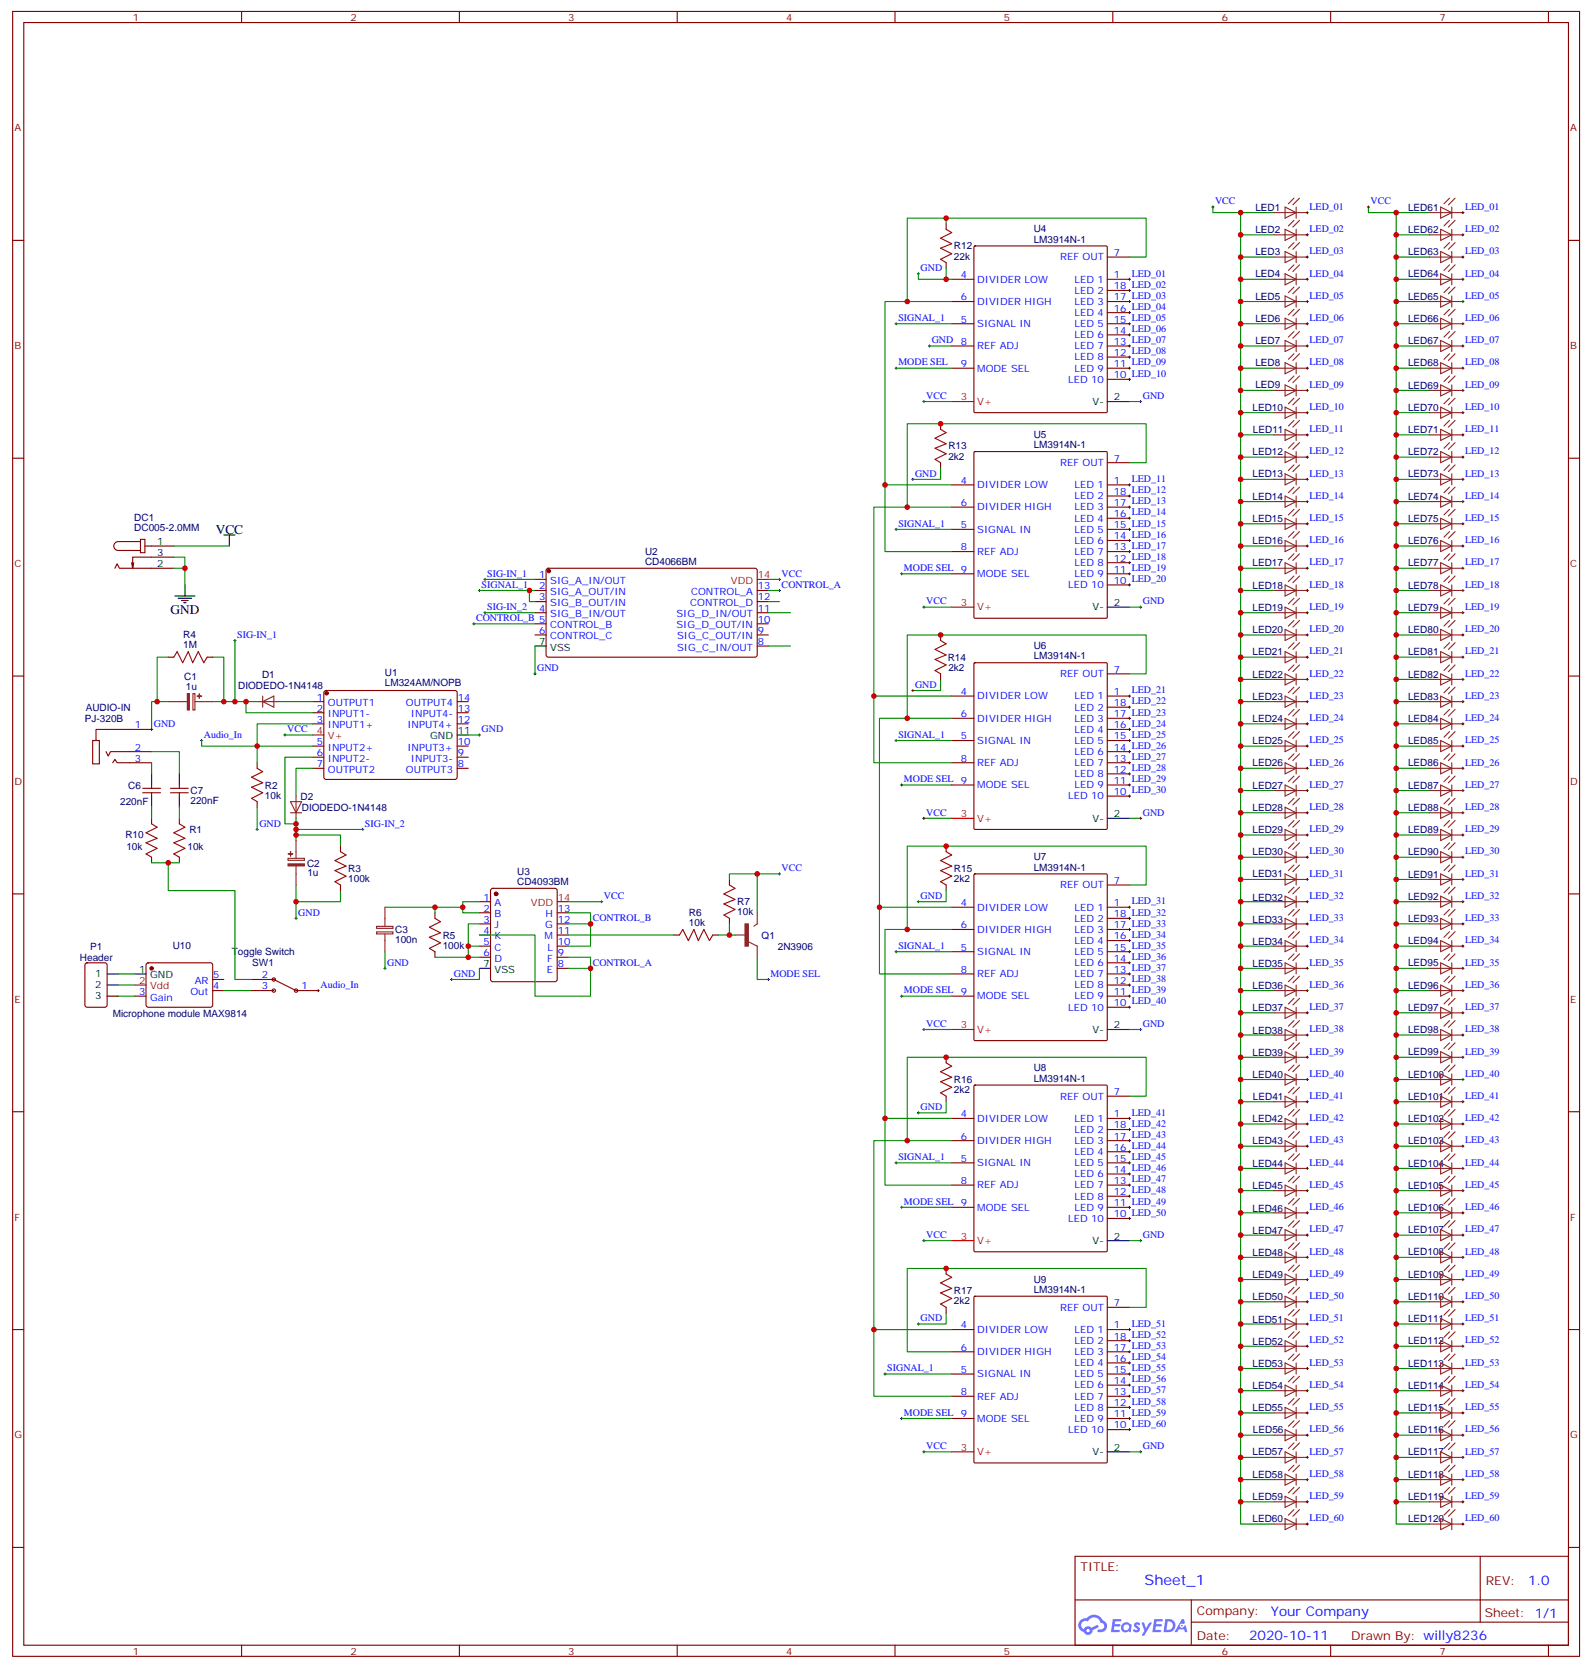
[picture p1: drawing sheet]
<svg xmlns="http://www.w3.org/2000/svg" width="505mm" height="530mm" viewBox="0 0 505 530" stroke-linecap="round" stroke-linejoin="round" font-family="sans-serif">
<defs><g id="words">
<text font-size="4.6" fill="#00f" x="363.4" y="503">Sheet_1</text>
<g font-size="4.2">
<text x="68.5" y="169.4">VCC</text>
<text x="54.1" y="194.8">GND</text>
</g>
<g font-size="4.2" fill="#00f">
<text x="485.1" y="503.3">1.0</text>
<text x="403.5" y="512.8">Your Company</text>
<text x="396.5" y="520.6">2020-10-11</text>
</g>
<g font-size="3.9" fill="#800">
<text x="343" y="498.6">TITLE:</text>
<text x="471.7" y="503.3">REV:</text>
<text x="379.9" y="512.8">Company:</text>
<text x="471.3" y="513.4">Sheet: 1/1</text>
<text x="379.9" y="520.5">Date:</text>
<text x="429" y="520.5">Drawn By: willy8236</text>
</g>
<g font-size="3.2" fill="#800">
<text x="42.1" y="6.6">1</text>
<text x="111.3" y="6.6">2</text>
<text x="180.4" y="6.6">3</text>
<text x="249.6" y="6.6">4</text>
<text x="318.7" y="6.6">5</text>
<text x="387.8" y="6.6">6</text>
<text x="457" y="6.6">7</text>
<text x="4.6" y="41.7">A</text>
<text x="498.4" y="41.7">A</text>
<text x="4.6" y="110.9">B</text>
<text x="498.4" y="110.9">B</text>
<text x="4.6" y="180">C</text>
<text x="498.4" y="180">C</text>
<text x="4.6" y="249.2">D</text>
<text x="498.4" y="249.2">D</text>
<text x="4.6" y="318.3">E</text>
<text x="498.4" y="318.3">E</text>
<text x="4.6" y="387.5">F</text>
<text x="498.4" y="387.5">F</text>
<text x="4.6" y="456.6">G</text>
<text x="498.4" y="456.6">G</text>
<text x="42.1" y="525.2">1</text>
<text x="111.3" y="525.2">2</text>
<text x="180.4" y="525.2">3</text>
<text x="249.6" y="525.2">4</text>
<text x="318.7" y="525.2">5</text>
<text x="387.8" y="525.2">6</text>
<text x="457" y="525.2">7</text>
</g>
<g font-size="3.2" fill="#00f">
<text x="385.7" y="64.8">VCC</text>
<text x="435.1" y="64.8">VCC</text>
<text x="415.7" y="66.6">LED_01</text>
<text x="465.1" y="66.6">LED_01</text>
<text x="415.7" y="73.7">LED_02</text>
<text x="465.1" y="73.7">LED_02</text>
<text x="336.5" y="82.7">REF OUT</text>
<text x="353.6" y="81.2">7</text>
<text x="415.7" y="80.7">LED_03</text>
<text x="465.1" y="80.7">LED_03</text>
<text x="292.2" y="86">GND</text>
<text x="305" y="88.3">4</text>
<text x="310.2" y="89.7">DIVIDER LOW</text>
<text x="341.1" y="89.7">LED 1</text>
<text x="353.6" y="88.3">1</text>
<text x="359.3" y="87.8">LED_01</text>
<text x="415.7" y="87.8">LED_04</text>
<text x="465.1" y="87.8">LED_04</text>
<text x="305" y="95.4">6</text>
<text x="341.1" y="93.2">LED 2</text>
<text x="353.6" y="95.4">17 LED_03</text>
<text x="353.6" y="91.8">18 LED_02</text>
<text x="415.7" y="94.8">LED_05</text>
<text x="465.1" y="94.8">LED_05</text>
<text x="285.2" y="101.9">SIGNAL_1</text>
<text x="310.2" y="96.8">DIVIDER HIGH</text>
<text x="341.1" y="100.3">LED 4</text>
<text x="341.1" y="96.8">LED 3</text>
<text x="353.6" y="98.9">16 LED_04</text>
<text x="415.7" y="101.9">LED_06</text>
<text x="465.1" y="101.9">LED_06</text>
<text x="305" y="102.4">5</text>
<text x="310.2" y="103.8">SIGNAL IN</text>
<text x="341.1" y="107.4">LED 6</text>
<text x="341.1" y="103.8">LED 5</text>
<text x="353.6" y="105.9">14 LED_06</text>
<text x="353.6" y="102.4">15 LED_05</text>
<text x="295.8" y="108.9">GND</text>
<text x="305" y="109.5">8</text>
<text x="310.2" y="110.9">REF ADJ</text>
<text x="341.1" y="110.9">LED 7</text>
<text x="353.6" y="113">12 LED_08</text>
<text x="353.6" y="109.5">13 LED_07</text>
<text x="415.7" y="108.9">LED_07</text>
<text x="465.1" y="108.9">LED_07</text>
<text x="285.2" y="116">MODE SEL</text>
<text x="305" y="116.5">9</text>
<text x="310.2" y="117.9">MODE SEL</text>
<text x="341.1" y="117.9">LED 9</text>
<text x="341.1" y="114.4">LED 8</text>
<text x="353.6" y="116.5">11 LED_09</text>
<text x="415.7" y="116">LED_08</text>
<text x="465.1" y="116">LED_08</text>
<text x="339.1" y="121.5">LED 10</text>
<text x="353.6" y="120.1">10 LED_10</text>
<text x="415.7" y="123">LED_09</text>
<text x="465.1" y="123">LED_09</text>
<text x="294" y="126.6">VCC</text>
<text x="362.8" y="126.6">GND</text>
<text x="415.7" y="130.1">LED_10</text>
<text x="465.1" y="130.1">LED_10</text>
<text x="415.7" y="137.2">LED_11</text>
<text x="465.1" y="137.2">LED_11</text>
<text x="336.5" y="147.9">REF OUT</text>
<text x="353.6" y="146.5">7</text>
<text x="415.7" y="144.2">LED_12</text>
<text x="465.1" y="144.2">LED_12</text>
<text x="290.5" y="151.3">GND</text>
<text x="305" y="153.6">4</text>
<text x="310.2" y="155">DIVIDER LOW</text>
<text x="341.1" y="155">LED 1</text>
<text x="353.6" y="153.6">1</text>
<text x="359.3" y="153">LED_11</text>
<text x="415.7" y="151.3">LED_13</text>
<text x="465.1" y="151.3">LED_13</text>
<text x="305" y="160.6">6</text>
<text x="341.1" y="158.5">LED 2</text>
<text x="353.6" y="160.6">17 LED_13</text>
<text x="353.6" y="157.1">18 LED_12</text>
<text x="415.7" y="158.3">LED_14</text>
<text x="465.1" y="158.3">LED_14</text>
<text x="285.2" y="167.1">SIGNAL_1</text>
<text x="305" y="167.7">5</text>
<text x="310.2" y="162">DIVIDER HIGH</text>
<text x="341.1" y="165.6">LED 4</text>
<text x="341.1" y="162">LED 3</text>
<text x="353.6" y="167.7">15 LED_15</text>
<text x="353.6" y="164.1">16 LED_14</text>
<text x="415.7" y="165.4">LED_15</text>
<text x="465.1" y="165.4">LED_15</text>
<text x="310.2" y="169.1">SIGNAL IN</text>
<text x="341.1" y="172.6">LED 6</text>
<text x="341.1" y="169.1">LED 5</text>
<text x="353.6" y="171.2">14 LED_16</text>
<text x="415.7" y="172.4">LED_16</text>
<text x="465.1" y="172.4">LED_16</text>
<text x="305" y="174.7">8</text>
<text x="310.2" y="176.1">REF ADJ</text>
<text x="341.1" y="179.7">LED 8</text>
<text x="341.1" y="176.1">LED 7</text>
<text x="353.6" y="178.3">12 LED_18</text>
<text x="353.6" y="174.7">13 LED_17</text>
<text x="415.7" y="179.5">LED_17</text>
<text x="465.1" y="179.5">LED_17</text>
<text x="154.7" y="183">SIG-IN_1</text>
<text x="171.2" y="183.6">1</text>
<text x="174.7" y="185.3">SIG_A_IN/OUT</text>
<text x="248.1" y="183">VCC</text>
<text x="286.9" y="181.3">MODE SEL</text>
<text x="305" y="181.8">9</text>
<text x="310.2" y="183.2">MODE SEL</text>
<text x="341.1" y="183.2">LED 9</text>
<text x="353.6" y="185.3">10 LED_20</text>
<text x="353.6" y="181.8">11 LED_19</text>
<text x="152.9" y="186.5">SIGNAL_1</text>
<text x="171.2" y="187.1">2</text>
<text x="171.2" y="190.6">3</text>
<text x="174.7" y="188.8">SIG_A_OUT/IN</text>
<text x="219.4" y="188.8">CONTROL_A</text>
<text x="240.6" y="190.6">12</text>
<text x="240.6" y="187.1">13</text>
<text x="248.1" y="186.5">CONTROL_A</text>
<text x="294" y="191.8">VCC</text>
<text x="339.1" y="186.7">LED 10</text>
<text x="362.8" y="191.8">GND</text>
<text x="415.7" y="186.5">LED_18</text>
<text x="465.1" y="186.5">LED_18</text>
<text x="151.1" y="197.1">CONTROL_B 5</text>
<text x="154.7" y="193.6">SIG-IN_2</text>
<text x="171.2" y="194.1">4</text>
<text x="174.7" y="192.4">SIG_B_OUT/IN</text>
<text x="174.7" y="195.9">SIG_B_IN/OUT</text>
<text x="214.7" y="195.9">SIG_D_IN/OUT</text>
<text x="219.1" y="192.4">CONTROL_D</text>
<text x="240.6" y="197.7">10</text>
<text x="240.6" y="194.1">11</text>
<text x="415.7" y="193.6">LED_19</text>
<text x="465.1" y="193.6">LED_19</text>
<text x="75.3" y="202.4">SIG-IN_1</text>
<text x="171.2" y="201.2">6</text>
<text x="174.7" y="199.4">CONTROL_B</text>
<text x="174.7" y="203">CONTROL_C</text>
<text x="214.7" y="199.4">SIG_D_OUT/IN</text>
<text x="214.9" y="203">SIG_C_OUT/IN</text>
<text x="240.6" y="201.2">9</text>
<text x="415.7" y="200.7">LED_20</text>
<text x="465.1" y="200.7">LED_20</text>
<text x="214.9" y="206.5">SIG_C_IN/OUT</text>
<text x="240.6" y="204.7">8</text>
<text x="415.7" y="207.7">LED_21</text>
<text x="465.1" y="207.7">LED_21</text>
<text x="170.5" y="213">GND</text>
<text x="336.5" y="214.9">REF OUT</text>
<text x="353.6" y="213.5">7</text>
<text x="415.7" y="214.8">LED_22</text>
<text x="465.1" y="214.8">LED_22</text>
<text x="290.5" y="218.3">GND</text>
<text x="305" y="220.6">4</text>
<text x="353.6" y="220.6">1</text>
<text x="359.3" y="220.1">LED_21</text>
<text x="415.7" y="221.8">LED_23</text>
<text x="465.1" y="221.8">LED_23</text>
<text x="100.6" y="222.4">1</text>
<text x="100.6" y="225.9">2</text>
<text x="104.1" y="224.1">OUTPUT1</text>
<text x="104.1" y="227.6">INPUT1-</text>
<text x="128.8" y="224.1">OUTPUT4</text>
<text x="130.5" y="227.6">INPUT4-</text>
<text x="145.3" y="225.9">13</text>
<text x="145.3" y="222.4">14</text>
<text x="305" y="227.6">6</text>
<text x="310.2" y="222">DIVIDER LOW</text>
<text x="341.1" y="222">LED 1</text>
<text x="341.1" y="225.5">LED 2</text>
<text x="353.6" y="227.6">17 LED_23</text>
<text x="353.6" y="224.1">18 LED_22</text>
<text x="42.8" y="231.2">1</text>
<text x="48.8" y="230.6">GND</text>
<text x="91.2" y="232.4">VCC</text>
<text x="100.6" y="229.4">3</text>
<text x="104.1" y="231.2">INPUT1+</text>
<text x="129.3" y="231.2">INPUT4+</text>
<text x="145.3" y="229.4">12</text>
<text x="152.9" y="232.4">GND</text>
<text x="310.2" y="229.1">DIVIDER HIGH</text>
<text x="341.1" y="232.6">LED 4</text>
<text x="341.1" y="229.1">LED 3</text>
<text x="353.6" y="231.2">16 LED_24</text>
<text x="415.7" y="228.9">LED_24</text>
<text x="465.1" y="228.9">LED_24</text>
<text x="42.8" y="238.2">2</text>
<text x="64.7" y="234.2">Audio_In</text>
<text x="100.6" y="236.5">5</text>
<text x="100.6" y="240">6</text>
<text x="104.1" y="238.2">INPUT2+</text>
<text x="129.3" y="238.2">INPUT3+</text>
<text x="145.3" y="240">9</text>
<text x="145.3" y="236.5">10</text>
<text x="285.2" y="234.2">SIGNAL_1</text>
<text x="305" y="234.7">5</text>
<text x="310.2" y="236.1">SIGNAL IN</text>
<text x="341.1" y="239.6">LED 6</text>
<text x="341.1" y="236.1">LED 5</text>
<text x="353.6" y="238.2">14 LED_26</text>
<text x="353.6" y="234.7">15 LED_25</text>
<text x="415.7" y="235.9">LED_25</text>
<text x="465.1" y="235.9">LED_25</text>
<text x="42.8" y="241.8">3</text>
<text x="100.6" y="243.5">7</text>
<text x="104.1" y="241.8">INPUT2-</text>
<text x="104.1" y="245.3">OUTPUT2</text>
<text x="128.8" y="245.3">OUTPUT3</text>
<text x="130.5" y="241.8">INPUT3-</text>
<text x="145.3" y="243.5">8</text>
<text x="305" y="241.8">8</text>
<text x="310.2" y="243.2">REF ADJ</text>
<text x="341.1" y="243.2">LED 7</text>
<text x="353.6" y="245.3">12 LED_28</text>
<text x="353.6" y="241.8">13 LED_27</text>
<text x="415.7" y="243">LED_26</text>
<text x="465.1" y="243">LED_26</text>
<text x="286.9" y="248.3">MODE SEL</text>
<text x="305" y="248.8">9</text>
<text x="310.2" y="250.2">MODE SEL</text>
<text x="341.1" y="250.2">LED 9</text>
<text x="341.1" y="246.7">LED 8</text>
<text x="353.6" y="248.8">11 LED_29</text>
<text x="415.7" y="250">LED_27</text>
<text x="465.1" y="250">LED_27</text>
<text x="339.1" y="253.8">LED 10</text>
<text x="353.6" y="252.3">10 LED_30</text>
<text x="415.7" y="257.1">LED_28</text>
<text x="465.1" y="257.1">LED_28</text>
<text x="82.3" y="262.4">GND</text>
<text x="115.9" y="262.4">SIG-IN_2</text>
<text x="294" y="258.9">VCC</text>
<text x="362.8" y="258.9">GND</text>
<text x="415.7" y="264.2">LED_29</text>
<text x="465.1" y="264.2">LED_29</text>
<text x="415.7" y="271.2">LED_30</text>
<text x="465.1" y="271.2">LED_30</text>
<text x="248.1" y="276.5">VCC</text>
<text x="336.5" y="282">REF OUT</text>
<text x="353.6" y="280.6">7</text>
<text x="415.7" y="278.3">LED_31</text>
<text x="465.1" y="278.3">LED_31</text>
<text x="153.5" y="285.9">1</text>
<text x="157" y="287.6">A</text>
<text x="191.7" y="285.3">VCC</text>
<text x="292.2" y="285.3">GND</text>
<text x="305" y="287.6">4</text>
<text x="353.6" y="287.6">1</text>
<text x="359.3" y="287.1">LED_31</text>
<text x="415.7" y="285.3">LED_32</text>
<text x="465.1" y="285.3">LED_32</text>
<text x="94.7" y="290.6">GND</text>
<text x="153.5" y="292.9">3</text>
<text x="153.5" y="289.4">2</text>
<text x="157" y="291.1">B</text>
<text x="173.2" y="291.1">H</text>
<text x="177.1" y="289.4">13</text>
<text x="177.1" y="292.9">12</text>
<text x="188.2" y="292.4">CONTROL_B</text>
<text x="310.2" y="289">DIVIDER LOW</text>
<text x="341.1" y="289">LED 1</text>
<text x="341.1" y="292.6">LED 2</text>
<text x="353.6" y="291.1">18 LED_32</text>
<text x="415.7" y="292.4">LED_33</text>
<text x="465.1" y="292.4">LED_33</text>
<text x="153.5" y="300">5</text>
<text x="153.5" y="296.4">4</text>
<text x="157" y="298.2">K</text>
<text x="157" y="294.7">J</text>
<text x="172.9" y="298.2">M</text>
<text x="173.1" y="294.7">G</text>
<text x="177.1" y="296.4">11</text>
<text x="177.1" y="300">10</text>
<text x="305" y="294.7">6</text>
<text x="310.2" y="296.1">DIVIDER HIGH</text>
<text x="341.1" y="299.6">LED 4</text>
<text x="341.1" y="296.1">LED 3</text>
<text x="353.6" y="298.2">16 LED_34</text>
<text x="353.6" y="294.7">17 LED_33</text>
<text x="415.7" y="299.4">LED_34</text>
<text x="465.1" y="299.4">LED_34</text>
<text x="153.5" y="303.5">6</text>
<text x="157" y="305.3">D</text>
<text x="157" y="301.7">C</text>
<text x="173.8" y="305.3">F</text>
<text x="173.8" y="301.7">L</text>
<text x="177.1" y="303.5">9</text>
<text x="285.2" y="301.2">SIGNAL_1</text>
<text x="305" y="301.7">5</text>
<text x="310.2" y="303.1">SIGNAL IN</text>
<text x="341.1" y="303.1">LED 5</text>
<text x="353.6" y="305.3">14 LED_36</text>
<text x="353.6" y="301.7">15 LED_35</text>
<text x="67.7" y="310.6">5</text>
<text x="83.1" y="310.6">2</text>
<text x="122.9" y="306.5">GND</text>
<text x="144.1" y="310">GND</text>
<text x="173.6" y="308.8">E</text>
<text x="177.1" y="307">8</text>
<text x="188.2" y="306.5">CONTROL_A</text>
<text x="244.6" y="310">MODE SEL</text>
<text x="305" y="308.8">8</text>
<text x="310.2" y="310.2">REF ADJ</text>
<text x="341.1" y="310.2">LED 7</text>
<text x="341.1" y="306.7">LED 6</text>
<text x="353.6" y="308.8">13 LED_37</text>
<text x="415.7" y="306.5">LED_35</text>
<text x="465.1" y="306.5">LED_35</text>
<text x="44.2" y="315.8">3</text>
<text x="47.7" y="317.6">Gain</text>
<text x="60.5" y="315.8">Out</text>
<text x="61.8" y="312.3">AR</text>
<text x="67.7" y="314.1">4</text>
<text x="83.1" y="314.1">3</text>
<text x="95.7" y="314.1">1</text>
<text x="101.7" y="313.5">Audio_In</text>
<text x="286.9" y="315.3">MODE SEL</text>
<text x="305" y="315.8">9</text>
<text x="310.2" y="317.3">MODE SEL</text>
<text x="341.1" y="317.3">LED 9</text>
<text x="341.1" y="313.7">LED 8</text>
<text x="353.6" y="315.8">11 LED_39</text>
<text x="353.6" y="312.3">12 LED_38</text>
<text x="415.7" y="313.5">LED_36</text>
<text x="465.1" y="313.5">LED_36</text>
<text x="339.1" y="320.8">LED 10</text>
<text x="353.6" y="319.4">10 LED_40</text>
<text x="415.7" y="320.6">LED_37</text>
<text x="465.1" y="320.6">LED_37</text>
<text x="294" y="325.9">VCC</text>
<text x="362.8" y="325.9">GND</text>
<text x="415.7" y="327.7">LED_38</text>
<text x="465.1" y="327.7">LED_38</text>
<text x="415.7" y="334.7">LED_39</text>
<text x="465.1" y="334.7">LED_39</text>
<text x="415.7" y="341.8">LED_40</text>
<text x="465.1" y="341.8">LED_40</text>
<text x="353.6" y="347.6">7</text>
<text x="292.2" y="352.4">GND</text>
<text x="336.5" y="349">REF OUT</text>
<text x="415.7" y="348.8">LED_41</text>
<text x="465.1" y="348.8">LED_41</text>
<text x="305" y="354.6">4</text>
<text x="310.2" y="356.1">DIVIDER LOW</text>
<text x="341.1" y="356.1">LED 1</text>
<text x="341.1" y="359.6">LED 2</text>
<text x="353.6" y="354.6">1</text>
<text x="353.6" y="358.2">18 LED_42</text>
<text x="359.3" y="354.1">LED_41</text>
<text x="415.7" y="355.9">LED_42</text>
<text x="465.1" y="355.9">LED_42</text>
<text x="305" y="361.7">6</text>
<text x="310.2" y="363.1">DIVIDER HIGH</text>
<text x="341.1" y="363.1">LED 3</text>
<text x="353.6" y="365.2">16 LED_44</text>
<text x="353.6" y="361.7">17 LED_43</text>
<text x="415.7" y="362.9">LED_43</text>
<text x="465.1" y="362.9">LED_43</text>
<text x="285.2" y="368.2">SIGNAL_1</text>
<text x="305" y="368.8">5</text>
<text x="310.2" y="370.2">SIGNAL IN</text>
<text x="341.1" y="370.2">LED 5</text>
<text x="341.1" y="366.6">LED 4</text>
<text x="353.6" y="368.8">15 LED_45</text>
<text x="415.7" y="370">LED_44</text>
<text x="465.1" y="370">LED_44</text>
<text x="305" y="375.8">8</text>
<text x="310.2" y="377.2">REF ADJ</text>
<text x="341.1" y="377.2">LED 7</text>
<text x="341.1" y="373.7">LED 6</text>
<text x="353.6" y="375.8">13 LED_47</text>
<text x="353.6" y="372.3">14 LED_46</text>
<text x="415.7" y="377">LED_45</text>
<text x="465.1" y="377">LED_45</text>
<text x="286.9" y="382.3">MODE SEL</text>
<text x="305" y="382.9">9</text>
<text x="341.1" y="380.8">LED 8</text>
<text x="353.6" y="382.9">11 LED_49</text>
<text x="353.6" y="379.3">12 LED_48</text>
<text x="310.2" y="384.3">MODE SEL</text>
<text x="339.1" y="387.8">LED 10</text>
<text x="341.1" y="384.3">LED 9</text>
<text x="353.6" y="386.4">10 LED_50</text>
<text x="415.7" y="384.1">LED_46</text>
<text x="465.1" y="384.1">LED_46</text>
<text x="294" y="392.9">VCC</text>
<text x="362.8" y="392.9">GND</text>
<text x="415.7" y="391.2">LED_47</text>
<text x="465.1" y="391.2">LED_47</text>
<text x="415.7" y="398.2">LED_48</text>
<text x="465.1" y="398.2">LED_48</text>
<text x="415.7" y="405.3">LED_49</text>
<text x="465.1" y="405.3">LED_49</text>
<text x="415.7" y="412.3">LED_50</text>
<text x="465.1" y="412.3">LED_50</text>
<text x="292.2" y="419.4">GND</text>
<text x="336.5" y="416">REF OUT</text>
<text x="353.6" y="414.6">7</text>
<text x="415.7" y="419.4">LED_51</text>
<text x="465.1" y="419.4">LED_51</text>
<text x="305" y="421.7">4</text>
<text x="310.2" y="423.1">DIVIDER LOW</text>
<text x="341.1" y="423.1">LED 1</text>
<text x="353.6" y="421.7">1</text>
<text x="353.6" y="425.2">18 LED_52</text>
<text x="359.3" y="421.1">LED_51</text>
<text x="305" y="428.7">6</text>
<text x="310.2" y="430.1">DIVIDER HIGH</text>
<text x="341.1" y="430.1">LED 3</text>
<text x="341.1" y="426.6">LED 2</text>
<text x="353.6" y="428.7">17 LED_53</text>
<text x="415.7" y="426.4">LED_52</text>
<text x="465.1" y="426.4">LED_52</text>
<text x="281.7" y="435.3">SIGNAL_1</text>
<text x="305" y="435.8">5</text>
<text x="310.2" y="437.2">SIGNAL IN</text>
<text x="341.1" y="437.2">LED 5</text>
<text x="341.1" y="433.7">LED 4</text>
<text x="353.6" y="435.8">15 LED_55</text>
<text x="353.6" y="432.3">16 LED_54</text>
<text x="415.7" y="433.5">LED_53</text>
<text x="465.1" y="433.5">LED_53</text>
<text x="305" y="442.8">8</text>
<text x="341.1" y="440.7">LED 6</text>
<text x="353.6" y="442.8">13 LED_57</text>
<text x="353.6" y="439.3">14 LED_56</text>
<text x="415.7" y="440.5">LED_54</text>
<text x="465.1" y="440.5">LED_54</text>
<text x="286.9" y="449.4">MODE SEL</text>
<text x="305" y="449.9">9</text>
<text x="310.2" y="444.3">REF ADJ</text>
<text x="341.1" y="447.8">LED 8</text>
<text x="341.1" y="444.3">LED 7</text>
<text x="353.6" y="449.9">11 LED_59</text>
<text x="353.6" y="446.4">12 LED_58</text>
<text x="415.7" y="447.6">LED_55</text>
<text x="465.1" y="447.6">LED_55</text>
<text x="310.2" y="451.3">MODE SEL</text>
<text x="339.1" y="454.8">LED 10</text>
<text x="341.1" y="451.3">LED 9</text>
<text x="353.6" y="453.4">10 LED_60</text>
<text x="415.7" y="454.7">LED_56</text>
<text x="465.1" y="454.7">LED_56</text>
<text x="294" y="460">VCC</text>
<text x="362.8" y="460">GND</text>
<text x="415.7" y="461.7">LED_57</text>
<text x="465.1" y="461.7">LED_57</text>
<text x="415.7" y="468.8">LED_58</text>
<text x="465.1" y="468.8">LED_58</text>
<text x="415.7" y="475.8">LED_59</text>
<text x="465.1" y="475.8">LED_59</text>
<text x="415.7" y="482.9">LED_60</text>
<text x="465.1" y="482.9">LED_60</text>
</g>
<g font-size="3.2" fill="#000080">
<text x="398.5" y="66.9">LED1</text>
<text x="447" y="66.9">LED61</text>
<text x="328.2" y="77">LM3914N-1</text>
<text x="328.2" y="73.8">U4</text>
<text x="398.5" y="73.9">LED2</text>
<text x="447" y="73.9">LED62</text>
<text x="302.8" y="82.4">22k</text>
<text x="302.8" y="79.1">R12</text>
<text x="398.5" y="81">LED3</text>
<text x="447" y="81">LED63</text>
<text x="398.5" y="88">LED4</text>
<text x="447" y="88.1">LED64</text>
<text x="398.5" y="95.1">LED5</text>
<text x="447" y="95.1">LED65</text>
<text x="398.5" y="102.1">LED6</text>
<text x="447" y="102.2">LED66</text>
<text x="398.5" y="109.2">LED7</text>
<text x="447" y="109.2">LED67</text>
<text x="398.5" y="116.2">LED8</text>
<text x="447" y="116.3">LED68</text>
<text x="398.5" y="123.3">LED9</text>
<text x="447" y="123.3">LED69</text>
<text x="397.6" y="130.4">LED10</text>
<text x="447" y="130.4">LED70</text>
<text x="397.7" y="137.4">LED11</text>
<text x="447" y="137.4">LED71</text>
<text x="301.1" y="142.6">R13</text>
<text x="328.2" y="142.3">LM3914N-1</text>
<text x="328.2" y="139">U5</text>
<text x="301.1" y="145.9">2k2</text>
<text x="397.6" y="144.5">LED12</text>
<text x="447" y="144.5">LED72</text>
<text x="397.6" y="151.6">LED13</text>
<text x="447" y="151.6">LED73</text>
<text x="397.6" y="158.6">LED14</text>
<text x="447" y="158.6">LED74</text>
<text x="42.6" y="165.5">DC1</text>
<text x="397.6" y="165.7">LED15</text>
<text x="447" y="165.7">LED75</text>
<text x="42.6" y="168.5">DC005-2.0MM</text>
<text x="397.6" y="172.7">LED16</text>
<text x="447" y="172.7">LED76</text>
<text x="204.8" y="179.3">CD4066BM</text>
<text x="204.8" y="176.1">U2</text>
<text x="397.6" y="179.8">LED17</text>
<text x="447" y="179.8">LED77</text>
<text x="397.6" y="186.8">LED18</text>
<text x="447" y="186.8">LED78</text>
<text x="397.6" y="193.9">LED19</text>
<text x="447" y="193.9">LED79</text>
<text x="58.2" y="202.6">R4</text>
<text x="397.6" y="200.9">LED20</text>
<text x="447" y="200.9">LED80</text>
<text x="58.2" y="205.8">1M</text>
<text x="300.9" y="209.7">R14</text>
<text x="328.2" y="209.3">LM3914N-1</text>
<text x="328.2" y="206">U6</text>
<text x="397.6" y="208">LED21</text>
<text x="447" y="208">LED81</text>
<text x="58.5" y="215.9">C1</text>
<text x="83.2" y="215.1">D1</text>
<text x="122.2" y="214.5">U1</text>
<text x="301.1" y="212.9">2k2</text>
<text x="397.6" y="215.1">LED22</text>
<text x="447" y="215.1">LED82</text>
<text x="59" y="219.1">1u</text>
<text x="75.6" y="218.7">DIODEDO-1N4148</text>
<text x="122.2" y="217.7">LM324AM/NOPB</text>
<text x="27.2" y="225.7">AUDIO-IN</text>
<text x="397.6" y="222.1">LED23</text>
<text x="447" y="222.1">LED83</text>
<text x="27" y="229.3">PJ-320B</text>
<text x="397.6" y="229.2">LED24</text>
<text x="447" y="229.2">LED84</text>
<text x="397.6" y="236.2">LED25</text>
<text x="447" y="236.2">LED85</text>
<text x="397.6" y="243.3">LED26</text>
<text x="447" y="243.3">LED86</text>
<text x="40.7" y="250.3">C6</text>
<text x="84.1" y="250.3">R2</text>
<text x="397.6" y="250.3">LED27</text>
<text x="447" y="250.3">LED87</text>
<text x="38.1" y="255.6">220nF</text>
<text x="60.5" y="255.3">220nF</text>
<text x="60.5" y="252">C7</text>
<text x="84.1" y="253.6">10k</text>
<text x="95.4" y="253.9">D2</text>
<text x="95.8" y="257.4">DIODEDO-1N4148</text>
<text x="397.6" y="257.4">LED28</text>
<text x="447" y="257.4">LED88</text>
<text x="39.8" y="266.1">R10</text>
<text x="40.1" y="269.6">10k</text>
<text x="59.5" y="269.7">10k</text>
<text x="60.1" y="264.4">R1</text>
<text x="397.6" y="264.4">LED29</text>
<text x="447" y="264.4">LED89</text>
<text x="97.5" y="275.1">C2</text>
<text x="328.2" y="273.1">U7</text>
<text x="397.6" y="271.5">LED30</text>
<text x="447" y="271.5">LED90</text>
<text x="97.6" y="278.2">1u</text>
<text x="110.6" y="280.1">100k</text>
<text x="110.6" y="276.8">R3</text>
<text x="164.2" y="280.9">CD4093BM</text>
<text x="164.2" y="277.7">U3</text>
<text x="302.8" y="280">2k2</text>
<text x="302.8" y="276.7">R15</text>
<text x="328.2" y="276.3">LM3914N-1</text>
<text x="397.6" y="278.5">LED31</text>
<text x="447" y="278.6">LED91</text>
<text x="234" y="287.4">R7</text>
<text x="397.6" y="285.8">LED32</text>
<text x="447" y="285.6">LED92</text>
<text x="218.7" y="294">10k</text>
<text x="218.7" y="290.8">R6</text>
<text x="234" y="290.6">10k</text>
<text x="397.6" y="292.9">LED33</text>
<text x="447" y="292.7">LED93</text>
<text x="125.4" y="299.3">100n</text>
<text x="125.5" y="296.3">C3</text>
<text x="140.5" y="298">R5</text>
<text x="241.8" y="298">Q1</text>
<text x="397.6" y="299.9">LED34</text>
<text x="447" y="299.7">LED94</text>
<text x="25.4" y="305">Header</text>
<text x="28.6" y="301.5">P1</text>
<text x="54.8" y="301.3">U10</text>
<text x="73.6" y="303.2">Toggle Switch</text>
<text x="140.5" y="301.2">100k</text>
<text x="246.9" y="301.5">2N3906</text>
<text x="80.1" y="306.8">SW1</text>
<text x="397.6" y="306.9">LED35</text>
<text x="447" y="306.8">LED95</text>
<text x="397.6" y="314">LED36</text>
<text x="447" y="313.8">LED96</text>
<text x="35.8" y="322.7">Microphone module MAX9814</text>
<text x="397.6" y="321">LED37</text>
<text x="447" y="320.9">LED97</text>
<text x="397.6" y="328.1">LED38</text>
<text x="447" y="327.9">LED98</text>
<text x="397.6" y="335.1">LED39</text>
<text x="447" y="335">LED99</text>
<text x="328.2" y="340.1">U8</text>
<text x="302.8" y="347">2k2</text>
<text x="302.8" y="343.7">R16</text>
<text x="328.2" y="343.4">LM3914N-1</text>
<text x="397.6" y="342.1">LED40</text>
<text x="447" y="342.1">LED100</text>
<text x="397.7" y="349.1">LED41</text>
<text x="447" y="349.1">LED101</text>
<text x="397.6" y="356.2">LED42</text>
<text x="447" y="356.2">LED102</text>
<text x="397.6" y="363.2">LED43</text>
<text x="447" y="363.2">LED103</text>
<text x="397.6" y="370.3">LED44</text>
<text x="447" y="370.3">LED104</text>
<text x="397.6" y="377.3">LED45</text>
<text x="447" y="377.3">LED105</text>
<text x="397.6" y="384.6">LED46</text>
<text x="447" y="384.4">LED106</text>
<text x="397.6" y="391.7">LED47</text>
<text x="447" y="391.4">LED107</text>
<text x="397.6" y="398.7">LED48</text>
<text x="447" y="398.5">LED108</text>
<text x="328.2" y="407.1">U9</text>
<text x="397.6" y="405.8">LED49</text>
<text x="447" y="405.6">LED109</text>
<text x="302.8" y="410.8">R17</text>
<text x="328.2" y="410.4">LM3914N-1</text>
<text x="397.6" y="412.7">LED50</text>
<text x="447" y="412.6">LED110</text>
<text x="302.8" y="414">2k2</text>
<text x="397.6" y="419.8">LED51</text>
<text x="447" y="419.7">LED111</text>
<text x="397.6" y="426.9">LED52</text>
<text x="447" y="426.7">LED112</text>
<text x="397.6" y="433.9">LED53</text>
<text x="447" y="433.8">LED113</text>
<text x="397.6" y="441">LED54</text>
<text x="447" y="440.8">LED114</text>
<text x="397.6" y="447.9">LED55</text>
<text x="447" y="447.9">LED115</text>
<text x="397.7" y="454.9">LED56</text>
<text x="447" y="454.9">LED116</text>
<text x="397.6" y="462">LED57</text>
<text x="447" y="462">LED117</text>
<text x="397.6" y="469.1">LED58</text>
<text x="447" y="469.1">LED118</text>
<text x="397.6" y="476.1">LED59</text>
<text x="447" y="476.1">LED119</text>
<text x="397.6" y="483.2">LED60</text>
<text x="447" y="483.2">LED120</text>
</g>
<g font-size="3.2" fill="#f00">
<text x="305" y="127.1">3</text>
<text x="310.2" y="128.5">V+</text>
<text x="232" y="185.3">VDD</text>
<text x="240.6" y="183.6">14</text>
<text x="305" y="192.4">3</text>
<text x="310.2" y="193.8">V+</text>
<text x="100.6" y="232.9">4</text>
<text x="104.1" y="234.7">V+</text>
<text x="305" y="259.4">3</text>
<text x="310.2" y="260.8">V+</text>
<text x="168.5" y="287.6">VDD</text>
<text x="177.1" y="285.9">14</text>
<text x="44.2" y="312.3">2</text>
<text x="47.7" y="314.1">Vdd</text>
<text x="305" y="326.4">3</text>
<text x="310.2" y="327.8">V+</text>
<text x="305" y="393.5">3</text>
<text x="310.2" y="394.9">V+</text>
<text x="305" y="460.5">3</text>
<text x="310.2" y="461.9">V+</text>
</g>
<g font-size="3.2">
<text x="346.8" y="128.5">V-</text>
<text x="353.6" y="127.1">2</text>
<text x="49.9" y="173">1</text>
<text x="49.9" y="176.5">3</text>
<text x="49.9" y="180">2</text>
<text x="346.8" y="193.8">V-</text>
<text x="353.6" y="192.4">2</text>
<text x="171.2" y="204.7">7</text>
<text x="174.7" y="206.5">VSS</text>
<text x="145.3" y="232.9">11</text>
<text x="136.5" y="234.7">GND</text>
<text x="346.8" y="260.8">V-</text>
<text x="353.6" y="259.4">2</text>
<text x="30.2" y="310.2">1</text>
<text x="44.2" y="308.8">1</text>
<text x="47.7" y="310.6">GND</text>
<text x="153.5" y="307">7</text>
<text x="157" y="308.8">VSS</text>
<text x="30.2" y="313.7">2</text>
<text x="30.2" y="317.3">3</text>
<text x="346.8" y="327.8">V-</text>
<text x="353.6" y="326.4">2</text>
<text x="346.8" y="394.9">V-</text>
<text x="353.6" y="393.5">2</text>
<text x="346.8" y="461.9">V-</text>
<text x="353.6" y="460.5">2</text>
</g>
</g></defs>
<g fill="none" stroke="#870000" stroke-width=".35">
<path d="M4 3.6h497.4v522.1h-497.4zM7.5 7.2h490.4v515h-490.4zM76.7 3.6v3.6M145.8 3.6v3.6M215 3.6v3.6M284.1 3.6v3.6M353.3 3.6v3.6M422.4 3.6v3.6M491.6 3.6v3.6M4 76.3h3.5M497.9 76.3h3.5M4 145.5h3.5"/>
<path d="M497.9 145.5h3.5M4 214.6h3.5M497.9 214.6h3.5M4 283.7h3.5M497.9 283.7h3.5M4 352.9h3.5M497.9 352.9h3.5M4 422h3.5M497.9 422h3.5M4 491.2h3.5M341.3 494h156.6v28.2h-156.6zM469.9 494v20.9"/>
<path d="M497.9 491.2h3.5M341.3 507.8h156.5M378.2 514.9h119.6M378.2 507.8v14.2M76.7 522.2v3.5M145.8 522.2v3.5M215 522.2v3.5M284.1 522.2v3.5M353.3 522.2v3.5M422.4 522.2v3.5M491.6 522.2v3.5"/>
</g>
<g fill="#5487ff">
<path d="M360.3 515.2a1.22 1.22 0 0 1 1.7 .2l-.4 .6a.47 .47 0 0 0-.4-.4 .47 .47 0 0 0-.5 .2l.2 .2a1.14 1.14 0 0 1 .8 1.8 1.14 1.14 0 0 1-1.9 0l-.2-.2 .4-.6 .8 .5a.29 .29 0 0 0 .3-.3 .29 .29 0 0 0-.3-.3 1.04 1.04 0 0 1-.5-1.7z"/>
<path d="M353.3 513.9h2.3l.4 .2-.2 .5-1.8 .1-.1 .8h1.5l.3 .4-.4 .4h-1.5l-.2 1.1h1.7l.2 .3-.2 .3-2.6 .1z"/>
<path d="M366.4 513.9l2.7 .2-.1 .5-1.9 .1-.1 .8h1.5l.4 .4-.4 .4h-1.6l-.2 1.1h1.8l.2 .3-.2 .3-2.7 .1z"/>
<path d="M375.2 513.9h.7l.3 1.3-.6 .3a.69 .69 0 0 0-1 .3 .69 .69 0 0 0 .4 .9 .69 .69 0 0 0 .9-.6l.5-.2 .5 2.2h-.7l-.3-.9h-1.7l-.5 .9h-.9z"/>
<path d="M362.4 515h.8l.6 1.8 1.1-1.8h.8l-2.5 4.2h-.8l.9-1.5z"/>
<path d="M370 513.9l-.6 4.2h1.3a2.11 2.11 0 0 0 2.5-2.1 2.11 2.11 0 0 0-2.6-2.1zM370.7 514.7a1.43 1.43 0 0 1 1.6 1.6 1.43 1.43 0 0 1-2 1.1z"/>
<path d="M356.3 515.5a1.54 1.54 0 0 0-.1 2.2 1.54 1.54 0 0 0 2.1 .1l.7 .3 .2-2.3-.5-.3a1.49 1.49 0 0 0-2.4 0zM356.5 516.5a.95 .95 0 0 1 1.9 0 .95 .95 0 0 1-1.9 0z"/>
<path d="M343 514.3a2.18 2.18 0 0 0 1 3.7 1.44 1.44 0 0 0 1.7 .9 1.44 1.44 0 0 0 1.1-1.4l2-1.1-.4-.7-1.9 1a1.47 1.47 0 0 0-2.4 .4 1.39 1.39 0 0 1-.7-1.9 1.39 1.39 0 0 1 2-.5 2.12 2.12 0 0 1 2.2-1.3 2.12 2.12 0 0 1 1.8 1.7 1.14 1.14 0 0 1 1.1 1.4 1.14 1.14 0 0 1-1.6 .7 .43 .43 0 0 0-.5 .4 .43 .43 0 0 0 .4 .5 1.98 1.98 0 0 0 2.5-1.2 1.98 1.98 0 0 0-1.3-2.6 3.1 3.1 0 0 0-5.2-.6l-.9 .1zM344.9 517.6a.54 .54 0 0 1 1 0 .54 .54 0 0 1-1 0z"/>
<circle cx="375.2" cy="516" r=".26"/>
</g>
<g fill="none" stroke="#870000" stroke-width=".35">
<path d="M300.4 71v1.8M309.2 78.2l.3-.1h41.7l.3 .1v52.4l-.2 .3-41.8 .1-.3-.2zM300.4 83.4v1.7M302.1 88.7h7.1M302.1 95.7h7.1M351.5 88.7h7.1M351.5 95.7h7.1M351.5 81.6h7.1M351.5 99.2h7.1M351.5 92.2h7.1M302.1 102.8h7.1M302.1 109.8h7.1"/>
<path d="M302.1 116.9h7.1M351.5 102.8h7.1M351.5 109.8h7.1M351.5 116.9h7.1M351.5 113.3h7.1M351.5 106.3h7.1M298.6 134.5v1.8M351.5 120.4h7.1M298.6 146.9v1.7M302.1 153.9h7.1M309.2 143.5l.3-.2h41.7l.3 .2v52.4l-.2 .3-41.8 .1-.3-.2zM351.5 153.9h7.1"/>
<path d="M351.5 146.9h7.1M351.5 157.4h7.1M42.5 178.6l-.4 1.8M44.6 171.2h1.4v4.2h-1.4zM44.6 171.9h-7.1a1.41 1.41 0 0 0-1.4 1.4 1.41 1.41 0 0 0 1.4 1.4h7.1M46 173.3h9.2M55.2 176.8h-13.1v3.6l-.3-1.8M302.1 168h7.1M302.1 161h7.1M302.1 175.1h7.1M351.5 168h7.1M351.5 161h7.1"/>
<path d="M351.5 175.1h7.1M351.5 178.6h7.1M351.5 171.6h7.1M351.5 164.5h7.1M36.5 180.4l.7-1.4 .7 1.4h17.3M169.8 183.9h3.6M169.8 187.4h3.6M169.8 191h3.6M169.8 194.5h3.6M169.8 198h3.6M173.6 180.6l.5-.2h65.9l.4 .7-.1 27.1-.6 .4-65.9-.1-.4-.6v-26.8zM240.4 187.4h3.5"/>
<path d="M240.4 191h3.5M240.4 194.5h3.5M240.4 198h3.5M302.1 182.1h7.1M351.5 182.1h7.1M351.5 185.7h7.1M53.4 208.6h1.8M65.8 208.6h1.7M103 219.4l.5-.2h41.2l.4 .7v27.1l-.7 .4-41.2-.1-.4-.6v-26.8zM169.8 201.5h3.6M240.4 201.5h3.5M240.4 205.1h3.5"/>
<path d="M298.6 201.5v1.8M298.6 213.9v1.8M309.2 210.5l.3-.1h41.7l.3 .1v52.4l-.2 .3-41.8 .1-.3-.2zM351.5 213.9h7.1M29.4 235.1h2.1v7.4h-2.1zM33.7 238.6l.7 1.4 .7-1.4h13M48.1 231.5h-17.6v3.6M99.3 222.7h3.5M99.3 226.2h3.5M99.3 229.8h3.5M99.3 236.8h3.5M145.1 222.7h3.6"/>
<path d="M145.1 226.2h3.6M145.1 229.8h3.6M145.1 236.8h3.6M302.1 220.9h7.1M302.1 235.1h7.1M302.1 228h7.1M351.5 231.5h7.1M351.5 238.6h7.1M351.5 220.9h7.1M351.5 235.1h7.1M351.5 228h7.1M351.5 224.5h7.1"/>
<path d="M35.8 242.1l.7-1 .7 1h10.9M45.3 250.2h5.6M45.3 251.6h5.6M48.1 249.2v1M48.1 251.6v1.1M48.1 259.8v1.7M54.1 250.2h5.7M54.1 251.6h5.7M56.9 249.2v1M56.9 251.6v1.1M56.9 259.8v1.7M81.6 242.1v1.8"/>
<path d="M81.6 254.5v1.7M99.3 240.3h3.5M99.3 243.9h3.5M145.1 240.3h3.6M145.1 243.9h3.6M302.1 242.1h7.1M302.1 249.2h7.1M351.5 242.1h7.1M351.5 249.2h7.1M351.5 252.7h7.1M351.5 245.6h7.1M48.1 272.1v1.8"/>
<path d="M56.9 272.1v1.8M108.1 268.6v1.7M231.6 279.2v1.7M300.4 268.6v1.7M309.2 277.6l.3-.2h41.7l.3 .2v52.4l-.2 .3h-41.8l-.3-.2zM108.1 280.9v1.8M138.1 289.7v1.8M152.2 289.7h3.5M152.2 293.3h3.5M152.2 296.8h3.5M152.2 286.2h3.5M156 282.2l.4-.2h19.8l.5 .2 .2 .5v28.2l-.3 .5-.4 .2h-19.8l-.5-.2-.2-.5v-28.2z"/>
<path d="M176.9 289.7h3.5M176.9 293.3h3.5M176.9 296.8h3.5M213.9 296.8h1.8M226.3 296.8h1.7M231.6 291.5v1.8M300.4 280.9v1.8M302.1 288h7.1M302.1 295h7.1M351.5 288h7.1M351.5 295h7.1M351.5 280.9h7.1"/>
<path d="M351.5 298.6h7.1M351.5 291.5h7.1M27.2 305.8l.5-.2h5.6l.7 .4v13l-.5 .7h-5.8l-.7-.4v-13zM42.8 316.2h3.6M46.6 305.8l.5-.2 20 .1 .4 .6v13l-.7 .4h-20l-.4-.7v-12.7zM67.5 314.4h3.5M67.5 310.9h3.5M79.9 314.4h7M79.9 310.9h7M94 314.4h7M138.1 302.1v1.7M152.2 300.3h3.5"/>
<path d="M152.2 303.8h3.5M176.9 300.3h3.5M176.9 303.8h3.5M176.9 307.4h3.5M302.1 302.1h7.1M302.1 309.1h7.1M302.1 316.2h7.1M351.5 302.1h7.1M351.5 309.1h7.1M351.5 316.2h7.1M351.5 319.7h7.1M351.5 312.7h7.1"/>
<path d="M351.5 305.6h7.1M300.4 335.6v1.8M300.4 347.9v1.8M302.1 355h7.1M309.2 344.6l.3-.2h41.7l.3 .2v52.4l-.2 .3h-41.8l-.3-.2zM351.5 355h7.1M351.5 347.9h7.1M351.5 358.5h7.1M302.1 369.1h7.1M302.1 362.1h7.1M302.1 376.2h7.1M351.5 369.1h7.1"/>
<path d="M351.5 362.1h7.1M351.5 376.2h7.1M351.5 379.7h7.1M351.5 372.6h7.1M351.5 365.6h7.1M302.1 383.2h7.1M351.5 383.2h7.1M351.5 386.8h7.1M300.4 402.6v1.8M300.4 415v1.7M309.2 411.6l.3-.2h41.7l.3 .2v52.4l-.2 .3-41.8 .1-.3-.2zM351.5 415h7.1"/>
<path d="M302.1 422h7.1M302.1 436.1h7.1M302.1 429.1h7.1M351.5 422h7.1M351.5 436.1h7.1M351.5 429.1h7.1M351.5 439.7h7.1M351.5 432.6h7.1M351.5 425.6h7.1M302.1 443.2h7.1M302.1 450.3h7.1M351.5 443.2h7.1"/>
<path d="M351.5 450.3h7.1M351.5 453.8h7.1M351.5 446.7h7.1"/>
</g>
<g fill="#870000" stroke="#870000" stroke-width=".35">
<circle cx="103.7" cy="220.1" r=".53"/>
<circle cx="174.2" cy="181.3" r=".53"/>
<circle cx="157.5" cy="283.7" r=".53"/>
<circle cx="48.1" cy="307.4" r=".53"/>
</g>
<path d="M302.1 127.5h7.1M240.4 183.9h3.5M302.1 192.7h7.1M99.3 233.3h3.5M302.1 259.8h7.1M176.9 286.2h3.5M42.8 312.7h3.6M302.1 326.8h7.1M302.1 393.8h7.1M302.1 460.8h7.1" fill="none" stroke="#f00" stroke-width=".35"/>
<g fill="none" stroke="#000" stroke-width=".35">
<path d="M351.5 127.5h7.1M71 169.8h3.6M72.8 169.8v3.5M55.5 189.2h6.4M56.6 189.9h4.2M57.6 190.6h2.2M58.3 191.3h.8M58.7 185.7v3.5M351.5 192.7h7.1M169.8 205.1h3.6M145.1 233.3h3.6M48.1 245.6v3.6"/>
<path d="M48.1 252.7v3.5M56.9 245.6v3.6M56.9 252.7v3.5M351.5 259.8h7.1M34 309.1h3.5M34 312.7h3.5M34 316.2h3.5M42.8 309.1h3.6M152.2 307.4h3.5M351.5 326.8h7.1M351.5 393.8h7.1M351.5 460.8h7.1"/>
</g>
<g fill="none" stroke="#8c2424" stroke-width=".35">
<path d="M404.4 67.5h10.6M404.4 74.5h10.6M408 65.7l3.5 1.8-3.5 1.8zM408 72.8l3.5 1.7-3.5 1.8zM408 79.8l3.5 1.8-3.5 1.8zM410.8 62.9l-1.8 1.8M410.8 70l-1.8 1.7M410.8 77l-1.8 1.8M411.5 65.7v3.6M411.5 72.8v3.5M411.5 79.8v3.6M412.5 62.9l-2.1 2.1"/>
<path d="M412.5 70l-2.1 2.1M412.5 77l-2.1 2.1M453.8 67.5h10.6M453.8 74.5h10.6M457.3 65.7l3.6 1.8-3.6 1.8zM457.3 72.8l3.6 1.7-3.6 1.8zM457.3 79.8l3.6 1.8-3.6 1.8zM460.2 62.9l-1.8 1.8M460.2 70l-1.8 1.7M460.2 77l-1.8 1.8M460.9 65.7v3.6M460.9 72.8v3.5"/>
<path d="M460.9 79.8v3.6M461.9 62.9l-2.1 2.1M461.9 77l-2.1 2.1M461.9 70l-2.1 2.1M404.4 81.6h10.6M404.4 88.7h10.6M404.4 95.7h10.6M408 86.9l3.5 1.8-3.5 1.7zM408 93.9l3.5 1.8-3.5 1.8zM410.8 84.1l-1.8 1.7M410.8 91.1l-1.8 1.8M410.8 98.2l-1.8 1.7"/>
<path d="M411.5 86.9v3.5M411.5 93.9v3.6M412.5 84.1l-2.1 2.1M412.5 91.1l-2.1 2.1M412.5 98.2l-2.1 2.1M453.8 81.6h10.6M453.8 88.7h10.6M453.8 95.7h10.6M457.3 86.9l3.6 1.8-3.6 1.7zM457.3 93.9l3.6 1.8-3.6 1.8zM460.2 91.1l-1.8 1.8M460.2 98.2l-1.8 1.7"/>
<path d="M460.2 84.1l-1.8 1.7M460.9 86.9v3.5M460.9 93.9v3.6M461.9 84.1l-2.1 2.1M461.9 91.1l-2.1 2.1M461.9 98.2l-2.1 2.1M404.4 102.8h10.6M404.4 109.8h10.6M404.4 116.9h10.6M408 101l3.5 1.8-3.5 1.7zM408 108.1l3.5 1.7-3.5 1.8zM408 115.1l3.5 1.8-3.5 1.7z"/>
<path d="M410.8 105.2l-1.8 1.8M410.8 112.3l-1.8 1.8M410.8 119.3l-1.8 1.8M411.5 101v3.5M411.5 108.1v3.5M411.5 115.1v3.5M412.5 105.2l-2.1 2.2M412.5 112.3l-2.1 2.1M412.5 119.3l-2.1 2.2M453.8 102.8h10.6M453.8 109.8h10.6M453.8 116.9h10.6"/>
<path d="M457.3 101l3.6 1.8-3.6 1.7zM457.3 108.1l3.6 1.7-3.6 1.8zM457.3 115.1l3.6 1.8-3.6 1.7zM460.2 105.2l-1.8 1.8M460.2 112.3l-1.8 1.8M460.2 119.3l-1.8 1.8M460.9 101v3.5M460.9 108.1v3.5M460.9 115.1v3.5M461.9 105.2l-2.1 2.2M461.9 112.3l-2.1 2.1M461.9 119.3l-2.1 2.2"/>
<path d="M404.4 123.9h10.6M404.4 131h10.6M404.4 138h10.6M408 122.2l3.5 1.7-3.5 1.8zM408 129.2l3.5 1.8-3.5 1.8zM408 136.3l3.5 1.7-3.5 1.8zM410.8 126.4l-1.8 1.8M410.8 133.5l-1.8 1.7M411.5 122.2v3.5M411.5 129.2v3.6M411.5 136.3v3.5M412.5 126.4l-2.1 2.1"/>
<path d="M412.5 133.5l-2.1 2.1M453.8 123.9h10.6M453.8 131h10.6M453.8 138h10.6M457.3 122.2l3.6 1.7-3.6 1.8zM457.3 129.2l3.6 1.8-3.6 1.8zM457.3 136.3l3.6 1.7-3.6 1.8zM460.2 126.4l-1.8 1.8M460.2 133.5l-1.8 1.7M460.9 122.2v3.5M460.9 129.2v3.6M460.9 136.3v3.5"/>
<path d="M461.9 126.4l-2.1 2.1M461.9 133.5l-2.1 2.1M404.4 145.1h10.6M404.4 152.2h10.6M404.4 159.2h10.6M408 143.3l3.5 1.8-3.5 1.8zM408 150.4l3.5 1.8-3.5 1.7zM408 157.4l3.5 1.8-3.5 1.8zM410.8 140.5l-1.8 1.8M410.8 147.6l-1.8 1.7M410.8 154.6l-1.8 1.8M411.5 143.3v3.6"/>
<path d="M411.5 150.4v3.5M411.5 157.4v3.6M412.5 140.5l-2.1 2.1M412.5 147.6l-2.1 2.1M412.5 154.6l-2.1 2.1M453.8 145.1h10.6M453.8 152.2h10.6M453.8 159.2h10.6M457.3 143.3l3.6 1.8-3.6 1.8zM457.3 150.4l3.6 1.8-3.6 1.7zM457.3 157.4l3.6 1.8-3.6 1.8zM460.2 140.5l-1.8 1.8"/>
<path d="M460.2 147.6l-1.8 1.7M460.2 154.6l-1.8 1.8M460.9 143.3v3.6M460.9 150.4v3.5M460.9 157.4v3.6M461.9 140.5l-2.1 2.1M461.9 147.6l-2.1 2.1M461.9 154.6l-2.1 2.1M404.4 166.3h10.6M404.4 173.3h10.6M408 164.5l3.5 1.8-3.5 1.7zM408 171.6l3.5 1.7-3.5 1.8z"/>
<path d="M408 178.6l3.5 1.8-3.5 1.7zM410.8 161.7l-1.8 1.7M410.8 168.7l-1.8 1.8M410.8 175.8l-1.8 1.8M411.5 164.5v3.5M411.5 171.6v3.5M411.5 178.6v3.5M412.5 161.7l-2.1 2.1M412.5 168.7l-2.1 2.2M412.5 175.8l-2.1 2.1M453.8 166.3h10.6M453.8 173.3h10.6"/>
<path d="M457.3 164.5l3.6 1.8-3.6 1.7zM457.3 171.6l3.6 1.7-3.6 1.8zM457.3 178.6l3.6 1.8-3.6 1.7zM460.2 161.7l-1.8 1.7M460.2 168.7l-1.8 1.8M460.2 175.8l-1.8 1.8M460.9 164.5v3.5M460.9 171.6v3.5M460.9 178.6v3.5M461.9 168.7l-2.1 2.2M461.9 175.8l-2.1 2.1M461.9 161.7l-2.1 2.1"/>
<path d="M404.4 180.4h10.6M404.4 187.4h10.6M404.4 194.5h10.6M408 185.7l3.5 1.7-3.5 1.8zM408 192.7l3.5 1.8-3.5 1.8zM408 199.8l3.5 1.7-3.5 1.8zM410.8 182.8l-1.8 1.8M410.8 189.9l-1.8 1.8M410.8 197l-1.8 1.7M411.5 185.7v3.5M411.5 192.7v3.6M411.5 199.8v3.5"/>
<path d="M412.5 182.8l-2.1 2.2M412.5 189.9l-2.1 2.1M412.5 197l-2.1 2.1M453.8 180.4h10.6M453.8 187.4h10.6M453.8 194.5h10.6M457.3 185.7l3.6 1.7-3.6 1.8zM457.3 192.7l3.6 1.8-3.6 1.8zM457.3 199.8l3.6 1.7-3.6 1.8zM460.2 182.8l-1.8 1.8M460.2 189.9l-1.8 1.8M460.2 197l-1.8 1.7"/>
<path d="M460.9 185.7v3.5M460.9 192.7v3.6M460.9 199.8v3.5M461.9 182.8l-2.1 2.2M461.9 189.9l-2.1 2.1M461.9 197l-2.1 2.1M404.4 201.5h10.6M404.4 208.6h10.6M404.4 215.7h10.6M408 206.8l3.5 1.8-3.5 1.8zM408 213.9l3.5 1.8-3.5 1.7zM410.8 204l-1.8 1.8"/>
<path d="M410.8 211.1l-1.8 1.7M410.8 218.1l-1.8 1.8M411.5 206.8v3.6M411.5 213.9v3.5M412.5 204l-2.1 2.1M412.5 211.1l-2.1 2.1M412.5 218.1l-2.1 2.1M453.8 201.5h10.6M453.8 208.6h10.6M453.8 215.7h10.6M457.3 206.8l3.6 1.8-3.6 1.8zM457.3 213.9l3.6 1.8-3.6 1.7z"/>
<path d="M460.2 204l-1.8 1.8M460.2 211.1l-1.8 1.7M460.2 218.1l-1.8 1.8M460.9 206.8v3.6M460.9 213.9v3.5M461.9 204l-2.1 2.1M461.9 218.1l-2.1 2.1M461.9 211.1l-2.1 2.1M53.4 222.7h6M61.2 220.2h.7v5.2h-.7zM61.9 222.7h5.6M81.6 222.7h7.1"/>
<path d="M83.4 222.7l3.5-1.8v3.6zM83.4 220.9v3.6M404.4 222.7h10.6M404.4 229.8h10.6M404.4 236.8h10.6M408 220.9l3.5 1.8-3.5 1.8zM408 228l3.5 1.8-3.5 1.7zM408 235.1l3.5 1.7-3.5 1.8zM410.8 225.2l-1.8 1.7M410.8 232.2l-1.8 1.8M410.8 239.3l-1.8 1.8M411.5 220.9v3.6"/>
<path d="M411.5 228v3.5M411.5 235.1v3.5M412.5 225.2l-2.1 2.1M412.5 232.2l-2.1 2.2M412.5 239.3l-2.1 2.1M453.8 222.7h10.6M453.8 229.8h10.6M453.8 236.8h10.6M457.3 220.9l3.6 1.8-3.6 1.8zM457.3 228l3.6 1.8-3.6 1.7zM457.3 235.1l3.6 1.7-3.6 1.8zM460.2 232.2l-1.8 1.8"/>
<path d="M460.2 239.3l-1.8 1.8M460.2 225.2l-1.8 1.7M460.9 220.9v3.6M460.9 228v3.5M460.9 235.1v3.5M461.9 225.2l-2.1 2.1M461.9 232.2l-2.1 2.2M461.9 239.3l-2.1 2.1M92.2 254.5h3.5l-1.7 3.5zM92.2 258h3.5M94 252.7v7.1M404.4 258h10.6"/>
<path d="M404.4 243.9h10.6M404.4 250.9h10.6M408 242.1l3.5 1.8-3.5 1.7zM408 249.2l3.5 1.7-3.5 1.8zM408 256.2l3.5 1.8-3.5 1.8zM410.8 246.3l-1.8 1.8M410.8 253.4l-1.8 1.8M411.5 242.1v3.5M411.5 249.2v3.5M411.5 256.2v3.6M412.5 246.3l-2.1 2.2M412.5 253.4l-2.1 2.1"/>
<path d="M453.8 258h10.6M453.8 243.9h10.6M453.8 250.9h10.6M457.3 242.1l3.6 1.8-3.6 1.7zM457.3 249.2l3.6 1.7-3.6 1.8zM457.3 256.2l3.6 1.8-3.6 1.8zM460.2 246.3l-1.8 1.8M460.2 253.4l-1.8 1.8M460.9 242.1v3.5M460.9 249.2v3.5M460.9 256.2v3.6M461.9 246.3l-2.1 2.2"/>
<path d="M461.9 253.4l-2.1 2.1M91.4 272.5h5.2v.6h-5.2zM94 266.8v5.7M94 274.9v6M404.4 279.2h10.6M404.4 265h10.6M404.4 272.1h10.6M408 263.3l3.5 1.7-3.5 1.8zM408 270.3l3.5 1.8-3.5 1.8zM408 277.4l3.5 1.8-3.5 1.7zM410.8 274.6l-1.8 1.7M410.8 260.5l-1.8 1.7"/>
<path d="M410.8 267.5l-1.8 1.8M411.5 263.3v3.5M411.5 270.3v3.6M411.5 277.4v3.5M412.5 274.6l-2.1 2.1M412.5 260.5l-2.1 2.1M412.5 267.5l-2.1 2.1M453.8 279.2h10.6M453.8 265h10.6M453.8 272.1h10.6M457.3 263.3l3.6 1.7-3.6 1.8zM457.3 270.3l3.6 1.8-3.6 1.8z"/>
<path d="M457.3 277.4l3.6 1.8-3.6 1.7zM460.2 260.5l-1.8 1.7M460.2 267.5l-1.8 1.8M460.2 274.6l-1.8 1.7M460.9 263.3v3.5M460.9 270.3v3.6M460.9 277.4v3.5M461.9 267.5l-2.1 2.1M461.9 274.6l-2.1 2.1M461.9 260.5l-2.1 2.1M119.6 294h5.1v.7h-5.1zM119.6 295.8h5.1v.6h-5.1z"/>
<path d="M122.2 288v6M122.2 296.4v5.7M233.3 296.8h3.6M237.6 298.9l2.8 1.4v3.5M240.4 289.7v3.6l-1.1 .7M404.4 286.2h10.6M404.4 293.3h10.6M408 284.4l3.5 1.8-3.5 1.8zM408 291.5l3.5 1.8-3.5 1.7zM408 298.6l3.5 1.7-3.5 1.8zM410.8 281.6l-1.8 1.8M410.8 288.7l-1.8 1.7"/>
<path d="M410.8 295.7l-1.8 1.8M411.5 284.4v3.6M411.5 291.5v3.5M411.5 298.6v3.5M412.5 281.6l-2.1 2.1M412.5 288.7l-2.1 2.1M412.5 295.7l-2.1 2.2M453.8 286.2h10.6M453.8 293.3h10.6M457.3 284.4l3.6 1.8-3.6 1.8zM457.3 291.5l3.6 1.8-3.6 1.7zM457.3 298.6l3.6 1.7-3.6 1.8z"/>
<path d="M460.2 281.6l-1.8 1.8M460.2 288.7l-1.8 1.7M460.2 295.7l-1.8 1.8M460.9 284.4v3.6M460.9 291.5v3.5M460.9 298.6v3.5M461.9 281.6l-2.1 2.1M461.9 288.7l-2.1 2.1M461.9 295.7l-2.1 2.2M404.4 300.3h10.6M404.4 307.4h10.6M404.4 314.4h10.6"/>
<path d="M408 305.6l3.5 1.8-3.5 1.7zM408 312.7l3.5 1.7-3.5 1.8zM408 319.7l3.5 1.8-3.5 1.8zM410.8 302.8l-1.8 1.8M410.8 309.8l-1.8 1.8M410.8 316.9l-1.8 1.8M411.5 305.6v3.5M411.5 312.7v3.5M411.5 319.7v3.6M412.5 302.8l-2.1 2.1M412.5 309.8l-2.1 2.2M412.5 316.9l-2.1 2.1"/>
<path d="M453.8 300.3h10.6M453.8 307.4h10.6M453.8 314.4h10.6M457.3 305.6l3.6 1.8-3.6 1.7zM457.3 312.7l3.6 1.7-3.6 1.8zM457.3 319.7l3.6 1.8-3.6 1.8zM460.2 302.8l-1.8 1.8M460.2 309.8l-1.8 1.8M460.2 316.9l-1.8 1.8M460.9 305.6v3.5M460.9 312.7v3.5M460.9 319.7v3.6"/>
<path d="M461.9 309.8l-2.1 2.2M461.9 316.9l-2.1 2.1M461.9 302.8l-2.1 2.1M404.4 321.5h10.6M404.4 328.5h10.6M404.4 335.6h10.6M408 326.8l3.5 1.7-3.5 1.8zM408 333.8l3.5 1.8-3.5 1.8zM410.8 324l-1.8 1.7M410.8 331l-1.8 1.8M410.8 338.1l-1.8 1.7M411.5 326.8v3.5"/>
<path d="M411.5 333.8v3.6M412.5 324l-2.1 2.1M412.5 331l-2.1 2.1M412.5 338.1l-2.1 2.1M453.8 321.5h10.6M453.8 328.5h10.6M453.8 335.6h10.6M457.3 326.8l3.6 1.7-3.6 1.8zM457.3 333.8l3.6 1.8-3.6 1.8zM460.2 324l-1.8 1.7M460.2 331l-1.8 1.8M460.2 338.1l-1.8 1.7"/>
<path d="M460.9 326.8v3.5M460.9 333.8v3.6M461.9 324l-2.1 2.1M461.9 331l-2.1 2.1M461.9 338.1l-2.1 2.1M404.4 342.7h10.6M404.4 349.7h10.6M404.4 356.8h10.6M408 340.9l3.5 1.8-3.5 1.7zM408 347.9l3.5 1.8-3.5 1.8zM408 355l3.5 1.8-3.5 1.7zM410.8 345.1l-1.8 1.8"/>
<path d="M410.8 352.2l-1.8 1.7M410.8 359.2l-1.8 1.8M411.5 340.9v3.5M411.5 347.9v3.6M411.5 355v3.5M412.5 345.1l-2.1 2.1M412.5 352.2l-2.1 2.1M412.5 359.2l-2.1 2.2M453.8 342.7h10.6M453.8 349.7h10.6M453.8 356.8h10.6M457.3 340.9l3.6 1.8-3.6 1.7z"/>
<path d="M457.3 347.9l3.6 1.8-3.6 1.8zM457.3 355l3.6 1.8-3.6 1.7zM460.2 345.1l-1.8 1.8M460.2 352.2l-1.8 1.7M460.2 359.2l-1.8 1.8M460.9 340.9v3.5M460.9 347.9v3.6M460.9 355v3.5M461.9 345.1l-2.1 2.1M461.9 359.2l-2.1 2.2M461.9 352.2l-2.1 2.1M404.4 363.8h10.6"/>
<path d="M404.4 370.9h10.6M404.4 377.9h10.6M408 362.1l3.5 1.7-3.5 1.8zM408 369.1l3.5 1.8-3.5 1.7zM408 376.2l3.5 1.7-3.5 1.8zM410.8 366.3l-1.8 1.8M410.8 373.3l-1.8 1.8M411.5 362.1v3.5M411.5 369.1v3.5M411.5 376.2v3.5M412.5 366.3l-2.1 2.1M412.5 373.3l-2.1 2.2"/>
<path d="M453.8 363.8h10.6M453.8 370.9h10.6M453.8 377.9h10.6M457.3 362.1l3.6 1.7-3.6 1.8zM457.3 369.1l3.6 1.8-3.6 1.7zM457.3 376.2l3.6 1.7-3.6 1.8zM460.2 373.3l-1.8 1.8M460.2 366.3l-1.8 1.8M460.9 362.1v3.5M460.9 369.1v3.5M460.9 376.2v3.5M461.9 366.3l-2.1 2.1"/>
<path d="M461.9 373.3l-2.1 2.2M404.4 385h10.6M404.4 392h10.6M404.4 399.1h10.6M408 383.2l3.5 1.8-3.5 1.8zM408 390.3l3.5 1.7-3.5 1.8zM408 397.3l3.5 1.8-3.5 1.8zM410.8 380.4l-1.8 1.8M410.8 387.5l-1.8 1.7M410.8 394.5l-1.8 1.8M411.5 383.2v3.6M411.5 390.3v3.5"/>
<path d="M411.5 397.3v3.6M412.5 380.4l-2.1 2.1M412.5 387.5l-2.1 2.1M412.5 394.5l-2.1 2.1M453.8 385h10.6M453.8 392h10.6M453.8 399.1h10.6M457.3 383.2l3.6 1.8-3.6 1.8zM457.3 390.3l3.6 1.7-3.6 1.8zM457.3 397.3l3.6 1.8-3.6 1.8zM460.2 380.4l-1.8 1.8M460.2 387.5l-1.8 1.7"/>
<path d="M460.2 394.5l-1.8 1.8M460.9 383.2v3.6M460.9 390.3v3.5M460.9 397.3v3.6M461.9 380.4l-2.1 2.1M461.9 387.5l-2.1 2.1M461.9 394.5l-2.1 2.1M404.4 406.2h10.6M404.4 413.2h10.6M408 404.4l3.5 1.8-3.5 1.7zM408 411.4l3.5 1.8-3.5 1.8zM408 418.5l3.5 1.8-3.5 1.7z"/>
<path d="M410.8 401.6l-1.8 1.7M410.8 408.6l-1.8 1.8M410.8 415.7l-1.8 1.7M411.5 404.4v3.5M411.5 411.4v3.6M411.5 418.5v3.5M412.5 401.6l-2.1 2.1M412.5 408.6l-2.1 2.1M412.5 415.7l-2.1 2.1M453.8 406.2h10.6M453.8 413.2h10.6M457.3 404.4l3.6 1.8-3.6 1.7z"/>
<path d="M457.3 411.4l3.6 1.8-3.6 1.8zM457.3 418.5l3.6 1.8-3.6 1.7zM460.2 401.6l-1.8 1.7M460.2 408.6l-1.8 1.8M460.2 415.7l-1.8 1.7M460.9 404.4v3.5M460.9 411.4v3.6M460.9 418.5v3.5M461.9 408.6l-2.1 2.1M461.9 415.7l-2.1 2.1M461.9 401.6l-2.1 2.1M404.4 420.3h10.6"/>
<path d="M404.4 427.3h10.6M404.4 434.4h10.6M408 425.6l3.5 1.7-3.5 1.8zM408 432.6l3.5 1.8-3.5 1.7zM408 439.7l3.5 1.7-3.5 1.8zM410.8 422.7l-1.8 1.8M410.8 429.8l-1.8 1.8M410.8 436.8l-1.8 1.8M411.5 425.6v3.5M411.5 432.6v3.5M411.5 439.7v3.5M412.5 422.7l-2.1 2.2"/>
<path d="M412.5 429.8l-2.1 2.1M412.5 436.8l-2.1 2.2M453.8 420.3h10.6M453.8 427.3h10.6M453.8 434.4h10.6M457.3 425.6l3.6 1.7-3.6 1.8zM457.3 432.6l3.6 1.8-3.6 1.7zM457.3 439.7l3.6 1.7-3.6 1.8zM460.2 422.7l-1.8 1.8M460.2 429.8l-1.8 1.8M460.2 436.8l-1.8 1.8M460.9 425.6v3.5"/>
<path d="M460.9 432.6v3.5M460.9 439.7v3.5M461.9 422.7l-2.1 2.2M461.9 429.8l-2.1 2.1M461.9 436.8l-2.1 2.2M404.4 441.4h10.6M404.4 448.5h10.6M404.4 455.5h10.6M408 446.7l3.5 1.8-3.5 1.8zM408 453.8l3.5 1.7-3.5 1.8zM410.8 443.9l-1.8 1.8M410.8 451l-1.8 1.7"/>
<path d="M410.8 458l-1.8 1.8M411.5 446.7v3.6M411.5 453.8v3.5M412.5 443.9l-2.1 2.1M412.5 451l-2.1 2.1M412.5 458l-2.1 2.1M453.8 441.4h10.6M453.8 448.5h10.6M453.8 455.5h10.6M457.3 446.7l3.6 1.8-3.6 1.8zM457.3 453.8l3.6 1.7-3.6 1.8zM460.2 443.9l-1.8 1.8"/>
<path d="M460.2 451l-1.8 1.7M460.2 458l-1.8 1.8M460.9 446.7v3.6M460.9 453.8v3.5M461.9 443.9l-2.1 2.1M461.9 451l-2.1 2.1M461.9 458l-2.1 2.1M404.4 462.6h10.6M404.4 469.7h10.6M404.4 476.7h10.6M408 460.8l3.5 1.8-3.5 1.8zM408 467.9l3.5 1.8-3.5 1.7z"/>
<path d="M408 474.9l3.5 1.8-3.5 1.8zM410.8 465.1l-1.8 1.7M410.8 472.1l-1.8 1.8M410.8 479.2l-1.8 1.7M411.5 460.8v3.6M411.5 467.9v3.5M411.5 474.9v3.6M412.5 465.1l-2.1 2.1M412.5 472.1l-2.1 2.1M412.5 479.2l-2.1 2.1M453.8 462.6h10.6M453.8 469.7h10.6"/>
<path d="M453.8 476.7h10.6M457.3 460.8l3.6 1.8-3.6 1.8zM457.3 467.9l3.6 1.8-3.6 1.7zM457.3 474.9l3.6 1.8-3.6 1.8zM460.2 465.1l-1.8 1.7M460.2 472.1l-1.8 1.8M460.2 479.2l-1.8 1.7M460.9 460.8v3.6M460.9 467.9v3.5M460.9 474.9v3.6M461.9 465.1l-2.1 2.1M461.9 472.1l-2.1 2.1"/>
<path d="M461.9 479.2l-2.1 2.1M404.4 483.8h10.6M408 482l3.5 1.8-3.5 1.7zM411.5 482v3.5M453.8 483.8h10.6M457.3 482l3.6 1.8-3.6 1.7zM460.9 482v3.5"/>
</g>
<g fill="none" stroke="#008700" stroke-width=".35">
<path d="M300.4 69.3v1.7M385 65.7v1.8h8.8M393.8 74.5h10.6M404.4 67.5h-10.6v416.3h10.6M434.4 65.7v1.8h8.8M443.2 74.5h10.6M453.8 67.5h-10.6v416.3h10.6M288 95.7h-7v79.4h21.1M291.5 86.9v1.8h10.6M300.4 85.1v3.6M358.6 81.6h5.3v-12.3h-75.9v26.4h14.1M393.8 95.7h10.6"/>
<path d="M393.8 88.7h10.6M393.8 81.6h10.6M443.2 95.7h10.6M443.2 88.7h10.6M443.2 81.6h10.6M284.5 116.9h17.6M284.5 102.8h17.6M295.1 109.8h7M393.8 116.9h10.6M393.8 109.8h10.6M393.8 102.8h10.6M443.2 116.9h10.6"/>
<path d="M443.2 109.8h10.6M443.2 102.8h10.6M293.3 127.5h8.8M358.6 127.5h3.5M393.8 138h10.6M393.8 131h10.6M393.8 123.9h10.6M443.2 138h10.6M443.2 131h10.6M443.2 123.9h10.6M281 153.9h21.1M298.6 148.6v3.6h-8.8"/>
<path d="M358.6 146.9h5.3v-12.4h-75.9v26.5h14.1M393.8 159.2h10.6M393.8 152.2h10.6M393.8 145.1h10.6M443.2 159.2h10.6M443.2 152.2h10.6M443.2 145.1h10.6M55.2 176.8h3.5v3.6M55.2 173.3h17.6M284.5 168h17.6M288 161h-10.6v81.1h24.7M393.8 173.3h10.6"/>
<path d="M393.8 166.3h10.6M443.2 173.3h10.6M443.2 166.3h10.6M55.2 180.4h3.5v5.3M150.4 198h19.4M152.2 187.4h17.6M154 183.9h15.8M154 194.5h15.8M168.1 187.4v3.6h1.7M243.9 183.9h3.5M243.9 187.4h3.5M243.9 194.5h7.1"/>
<path d="M243.9 191h3.5M286.2 182.1h15.9M293.3 192.7h8.8M358.6 192.7h3.5M393.8 187.4h10.6M393.8 194.5h10.6M393.8 180.4h10.6M443.2 187.4h10.6M443.2 194.5h10.6M443.2 180.4h10.6M53.4 208.6h-3.5v14.1M67.5 208.6h3.5v14.1"/>
<path d="M74.6 203.3v19.4M169.8 205.1v8.8M243.9 205.1h7.1M298.6 215.7v3.5h-8.8M358.6 213.9h5.3v-12.4h-75.9v26.5h14.1M393.8 215.7h10.6M393.8 208.6h10.6M393.8 201.5h10.6M443.2 215.7h10.6M443.2 208.6h10.6M443.2 201.5h10.6M48.1 238.6h8.8v7"/>
<path d="M53.4 222.7h-5.3v8.8M64 235.1v1.7h17.6v5.3M67.5 222.7h14.1M78.1 222.7v3.5h21.2M88.7 222.7h10.6M90.5 233.3h8.8M99.3 229.8h-17.7v7h17.7M148.7 233.3h3.5M277.4 220.9h24.7M284.5 235.1h17.6M288 228h-8.8v81.1h22.9M393.8 222.7h10.6"/>
<path d="M393.8 236.8h10.6M393.8 229.8h10.6M443.2 222.7h10.6M443.2 236.8h10.6M443.2 229.8h10.6M48.1 242.1v3.5M48.1 256.2v3.6M56.9 256.2v3.6M81.6 256.2v7.1M94 259.8v7M99.3 243.9h-5.3v8.8M99.3 240.3h-8.8v21.2h3.5"/>
<path d="M286.2 249.2h15.9M293.3 259.8h8.8M358.6 259.8h3.5M393.8 258h10.6M393.8 250.9h10.6M393.8 243.9h10.6M443.2 258h10.6M443.2 250.9h10.6M443.2 243.9h10.6M48.1 273.9h8.8M53.4 273.9v8.8h21.2v28.2h5.3M94 265h14.1v3.6"/>
<path d="M94 263.3h21.1M240.4 277.4h-8.8v1.8M247.4 277.4h-7v12.3M393.8 279.2h10.6M393.8 272.1h10.6M393.8 265h10.6M443.2 279.2h10.6M443.2 272.1h10.6M443.2 265h10.6M94 280.9v10.6M108.1 282.7v3.5h-14.1M122.2 288h24.7"/>
<path d="M138.1 288v1.7M152.2 293.3h-3.5v7h3.5M152.2 286.2h-5.3v3.5h5.3M152.2 296.8h17.6v19.4h17.7v-8.8h-7.1M180.4 289.7h7.1v10.6h-7.1M180.4 286.2h10.6M180.4 293.3h7.1M180.4 296.8h33.5M228 296.8h5.3M231.6 293.3v3.5M279.2 288h22.9M288 295h-7v81.2h21.1"/>
<path d="M300.4 282.7v3.5h-8.9M358.6 280.9h5.3v-12.3h-75.9v26.4h14.1M393.8 286.2h10.6M393.8 293.3h10.6M443.2 286.2h10.6M443.2 293.3h10.6M37.5 316.2h5.3M37.5 312.7h5.3M37.5 309.1h5.3M71 314.4h8.9M122.2 302.1v5.3M138.1 303.8h10.6"/>
<path d="M148.7 300.3v3.5h3.5M152.2 307.4v3.5h-8.8M180.4 303.8h7.1v3.6M240.4 303.8v7.1h3.5M284.5 302.1h17.6M286.2 316.2h15.9M393.8 314.4h10.6M393.8 307.4h10.6M393.8 300.3h10.6M443.2 314.4h10.6M443.2 307.4h10.6M443.2 300.3h10.6"/>
<path d="M293.3 326.8h8.8M358.6 326.8h3.5M393.8 335.6h10.6M393.8 328.5h10.6M393.8 321.5h10.6M443.2 335.6h10.6M443.2 328.5h10.6M443.2 321.5h10.6M281 355h21.1M300.4 349.7v3.5h-8.9M358.6 347.9h5.3v-12.3h-75.9v26.5h14.1M393.8 356.8h10.6"/>
<path d="M393.8 349.7h10.6M393.8 342.7h10.6M443.2 356.8h10.6M443.2 349.7h10.6M443.2 342.7h10.6M284.5 369.1h17.6M288 362.1h-10.6v81.1h24.7M393.8 377.9h10.6M393.8 370.9h10.6M393.8 363.8h10.6M443.2 377.9h10.6M443.2 370.9h10.6"/>
<path d="M443.2 363.8h10.6M286.2 383.2h15.9M293.3 393.8h8.8M358.6 393.8h3.5M393.8 399.1h10.6M393.8 392h10.6M393.8 385h10.6M443.2 399.1h10.6M443.2 392h10.6M443.2 385h10.6M300.4 416.7v3.6h-8.9M358.6 415h5.3v-12.4h-75.9v26.5h14.1"/>
<path d="M393.8 413.2h10.6M393.8 406.2h10.6M443.2 413.2h10.6M443.2 406.2h10.6M277.4 422h24.7M281 436.1h21.1M393.8 434.4h10.6M393.8 427.3h10.6M393.8 420.3h10.6M443.2 434.4h10.6M443.2 427.3h10.6M443.2 420.3h10.6"/>
<path d="M286.2 450.3h15.9M393.8 455.5h10.6M393.8 448.5h10.6M393.8 441.4h10.6M443.2 455.5h10.6M443.2 448.5h10.6M443.2 441.4h10.6M293.3 460.8h8.8M358.6 460.8h3.5M393.8 476.7h10.6M393.8 469.7h10.6M393.8 462.6h10.6"/>
<path d="M443.2 476.7h10.6M443.2 469.7h10.6M443.2 462.6h10.6"/>
</g>
<g fill="none" stroke="#000" stroke-width=".32">
<path d="M384.7 65.7h.7M385 65.4v.7M414.7 67.5h.7M414.7 74.5h.7M415 67.1v.7M415 74.2v.7M434.1 65.7h.7M434.4 65.4v.7M464 67.5h.7M464 74.5h.7M464.4 67.1v.7M464.4 74.2v.7"/>
<path d="M291.2 86.9h.7M291.5 86.5v.7M358.2 88.7h.7M358.2 92.2h.7M358.2 95.7h.7M358.2 99.2h.7M358.6 88.3v.7M358.6 91.8v.7M358.6 95.4v.7M358.6 98.9v.7M414.7 88.7h.7M414.7 95.7h.7"/>
<path d="M414.7 81.6h.7M415 81.2v.8M415 88.3v.7M415 95.4v.7M464 88.7h.7M464 95.7h.7M464 81.6h.7M464.4 81.2v.8M464.4 88.3v.7M464.4 95.4v.7M284.1 116.9h.7M284.1 102.8h.7"/>
<path d="M284.5 102.4v.7M284.5 116.5v.7M294.7 109.8h.7M295.1 109.5v.7M358.2 116.9h.7M358.2 102.8h.7M358.2 106.3h.7M358.2 109.8h.7M358.2 113.3h.7M358.6 102.4v.7M358.6 105.9v.7M358.6 109.5v.7"/>
<path d="M358.6 113v.7M358.6 116.5v.7M414.7 116.9h.7M414.7 102.8h.7M414.7 109.8h.7M415 102.4v.7M415 109.5v.7M415 116.5v.7M464 116.9h.7M464 102.8h.7M464 109.8h.7M464.4 102.4v.7"/>
<path d="M464.4 109.5v.7M464.4 116.5v.7M292.9 127.5h.8M293.3 127.1v.7M358.2 120.4h.7M358.6 120.1v.7M361.7 127.5h.7M362.1 127.1v.7M414.7 123.9h.7M414.7 131h.7M414.7 138h.7M415 123.6v.7"/>
<path d="M415 130.6v.7M415 137.7v.7M464 123.9h.7M464 131h.7M464 138h.7M464.4 123.6v.7M464.4 130.6v.7M464.4 137.7v.7M289.4 152.2h.7M289.8 151.8v.7M358.2 153.9h.7M358.2 157.4h.7"/>
<path d="M358.6 153.6v.7M358.6 157.1v.7M414.7 145.1h.7M414.7 152.2h.7M414.7 159.2h.7M415 144.7v.8M415 151.8v.7M415 158.9v.7M464 145.1h.7M464 152.2h.7M464 159.2h.7M464.4 144.7v.8"/>
<path d="M464.4 151.8v.7M464.4 158.9v.7M284.1 168h.7M284.5 167.7v.7M358.2 161h.7M358.2 164.5h.7M358.2 168h.7M358.2 171.6h.7M358.2 175.1h.7M358.2 178.6h.7M358.6 160.6v.7M358.6 164.1v.8"/>
<path d="M358.6 167.7v.7M358.6 171.2v.7M358.6 174.7v.7M358.6 178.3v.7M414.7 166.3h.7M414.7 173.3h.7M415 165.9v.7M415 173v.7M464 166.3h.7M464 173.3h.7M464.4 165.9v.7M464.4 173v.7"/>
<path d="M150.1 198h.7M150.4 197.7v.7M151.8 187.4h.7M152.2 187.1v.7M153.6 183.9h.7M153.6 194.5h.7M154 183.6v.7M154 194.1v.7M247.1 183.9h.7M247.1 187.4h.7M247.4 183.6v.7M247.4 187.1v.7"/>
<path d="M285.9 182.1h.7M286.2 181.8v.7M292.9 192.7h.8M293.3 192.4v.7M358.2 182.1h.7M358.2 185.7h.7M358.6 181.8v.7M358.6 185.3v.7M361.7 192.7h.7M362.1 192.4v.7M414.7 187.4h.7M414.7 180.4h.7"/>
<path d="M414.7 194.5h.7M415 180v.7M415 187.1v.7M415 194.1v.7M464 187.4h.7M464 180.4h.7M464 194.5h.7M464.4 180v.7M464.4 187.1v.7M464.4 194.1v.7M74.2 203.3h.7M74.6 203v.7"/>
<path d="M169.5 213.9h.7M169.8 213.5v.7M289.4 219.2h.7M289.8 218.8v.7M414.7 201.5h.7M414.7 208.6h.7M414.7 215.7h.7M415 201.2v.7M415 208.2v.8M415 215.3v.7M464 201.5h.7M464 208.6h.7"/>
<path d="M464 215.7h.7M464.4 201.2v.7M464.4 208.2v.8M464.4 215.3v.7M47.8 231.5h.7M48.1 231.2v.7M63.6 235.1h.7M64 234.7v.7M90.1 233.3h.7M90.5 232.9v.7M151.8 233.3h.7M152.2 232.9v.7"/>
<path d="M284.1 235.1h.7M284.5 234.7v.7M358.2 231.5h.7M358.2 220.9h.7M358.2 224.5h.7M358.2 228h.7M358.2 235.1h.7M358.2 238.6h.7M358.6 220.6v.7M358.6 224.1v.7M358.6 227.6v.8M358.6 231.2v.7"/>
<path d="M358.6 234.7v.7M358.6 238.2v.7M414.7 222.7h.7M414.7 229.8h.7M414.7 236.8h.7M415 222.4v.7M415 229.4v.7M415 236.5v.7M464 222.7h.7M464 229.8h.7M464 236.8h.7M464.4 222.4v.7"/>
<path d="M464.4 229.4v.7M464.4 236.5v.7M285.9 249.2h.7M286.2 248.8v.7M292.9 259.8h.8M293.3 259.4v.7M358.2 249.2h.7M358.2 242.1h.7M358.2 245.6h.7M358.2 252.7h.7M358.6 241.8v.7M358.6 245.3v.7"/>
<path d="M358.6 248.8v.7M358.6 252.3v.7M361.7 259.8h.7M362.1 259.4v.7M414.7 243.9h.7M414.7 250.9h.7M414.7 258h.7M415 243.5v.7M415 250.6v.7M415 257.6v.7M464 243.9h.7M464 250.9h.7"/>
<path d="M464 258h.7M464.4 243.5v.7M464.4 250.6v.7M464.4 257.6v.7M81.3 263.3h.7M81.6 262.9v.7M114.8 263.3h.7M115.1 262.9v.7M247.1 277.4h.7M247.4 277v.7M414.7 265h.7M414.7 272.1h.7"/>
<path d="M414.7 279.2h.7M415 264.7v.7M415 271.7v.8M415 278.8v.7M464 265h.7M464 272.1h.7M464 279.2h.7M464.4 264.7v.7M464.4 271.7v.8M464.4 278.8v.7M93.6 291.5h.7M94 291.1v.8"/>
<path d="M187.1 293.3h.7M187.5 292.9v.7M190.6 286.2h.7M191 285.9v.7M291.2 286.2h.7M291.5 285.9v.7M358.2 291.5h.7M358.2 288h.7M358.2 295h.7M358.2 298.6h.7M358.6 287.6v.7M358.6 291.1v.8"/>
<path d="M358.6 294.7v.7M358.6 298.2v.7M414.7 286.2h.7M414.7 293.3h.7M415 285.9v.7M415 292.9v.7M415 300v.7M464 286.2h.7M464 293.3h.7M464.4 285.9v.7M464.4 292.9v.7M464.4 300v.7"/>
<path d="M100.7 314.4h.7M101 314.1v.7M121.8 307.4h.8M122.2 307v.7M143 310.9h.7M143.4 310.6v.7M187.1 307.4h.7M187.5 307v.7M243.6 310.9h.7M243.9 310.6v.7M284.1 302.1h.7M284.5 301.7v.7"/>
<path d="M285.9 316.2h.7M286.2 315.8v.7M358.2 316.2h.7M358.2 302.1h.7M358.2 305.6h.7M358.2 309.1h.7M358.2 312.7h.7M358.2 319.7h.7M358.6 301.7v.7M358.6 305.3v.7M358.6 308.8v.7M358.6 312.3v.7"/>
<path d="M358.6 315.8v.7M358.6 319.4v.7M414.7 307.4h.7M414.7 300.3h.7M414.7 314.4h.7M415 307v.7M415 314.1v.7M464 307.4h.7M464 300.3h.7M464 314.4h.7M464.4 307v.7M464.4 314.1v.7"/>
<path d="M292.9 326.8h.8M293.3 326.4v.7M361.7 326.8h.7M362.1 326.4v.7M414.7 321.5h.7M414.7 328.5h.7M414.7 335.6h.7M415 321.1v.7M415 328.2v.7M415 335.2v.8M464 321.5h.7M464 328.5h.7"/>
<path d="M464 335.6h.7M464.4 321.1v.7M464.4 328.2v.7M464.4 335.2v.8M291.2 353.2h.7M291.5 352.9v.7M358.2 355h.7M358.2 358.5h.7M358.6 354.6v.8M358.6 358.2v.7M414.7 342.7h.7M414.7 349.7h.7"/>
<path d="M414.7 356.8h.7M415 342.3v.7M415 349.4v.7M415 356.4v.7M464 342.7h.7M464 349.7h.7M464 356.8h.7M464.4 342.3v.7M464.4 349.4v.7M464.4 356.4v.7M284.1 369.1h.7M284.5 368.8v.7"/>
<path d="M358.2 362.1h.7M358.2 365.6h.7M358.2 369.1h.7M358.2 372.6h.7M358.2 376.2h.7M358.2 379.7h.7M358.6 361.7v.7M358.6 365.2v.7M358.6 368.8v.7M358.6 372.3v.7M358.6 375.8v.7M358.6 379.3v.7"/>
<path d="M414.7 363.8h.7M414.7 370.9h.7M414.7 377.9h.7M415 363.5v.7M415 370.5v.7M415 377.6v.7M464 363.8h.7M464 370.9h.7M464 377.9h.7M464.4 363.5v.7M464.4 370.5v.7M464.4 377.6v.7"/>
<path d="M285.9 383.2h.7M286.2 382.9v.7M292.9 393.8h.8M293.3 393.5v.7M358.2 383.2h.7M358.2 386.8h.7M358.6 382.9v.7M358.6 386.4v.7M361.7 393.8h.7M362.1 393.5v.7M414.7 385h.7M414.7 392h.7"/>
<path d="M414.7 399.1h.7M415 384.6v.7M415 391.7v.7M415 398.7v.8M464 385h.7M464 392h.7M464 399.1h.7M464.4 384.6v.7M464.4 391.7v.7M464.4 398.7v.8M291.5 419.9v.7M414.7 406.2h.7"/>
<path d="M414.7 413.2h.7M415 405.8v.7M415 412.9v.7M415 419.9v.7M464 406.2h.7M464 413.2h.7M464.4 405.8v.7M464.4 412.9v.7M464.4 419.9v.7M280.6 436.1h.7M281 435.8v.7M291.2 420.3h.7"/>
<path d="M358.2 422h.7M358.2 425.6h.7M358.2 429.1h.7M358.2 432.6h.7M358.2 436.1h.7M358.2 439.7h.7M358.6 421.7v.7M358.6 425.2v.7M358.6 428.7v.7M358.6 432.3v.7M358.6 435.8v.7M358.6 439.3v.7"/>
<path d="M414.7 420.3h.7M414.7 427.3h.7M414.7 434.4h.7M415 427v.7M415 434v.7M464 420.3h.7M464 427.3h.7M464 434.4h.7M464.4 427v.7M464.4 434v.7M285.9 450.3h.7M286.2 449.9v.7"/>
<path d="M358.2 450.3h.7M358.2 443.2h.7M358.2 446.7h.7M358.2 453.8h.7M358.6 442.8v.7M358.6 446.4v.7M358.6 449.9v.7M358.6 453.4v.7M414.7 441.4h.7M414.7 448.5h.7M414.7 455.5h.7M415 441.1v.7"/>
<path d="M415 448.1v.7M415 455.2v.7M464 441.4h.7M464 448.5h.7M464 455.5h.7M464.4 441.1v.7M464.4 448.1v.7M464.4 455.2v.7M292.9 460.8h.8M293.3 460.5v.7M361.7 460.8h.7M362.1 460.5v.7"/>
<path d="M414.7 462.6h.7M414.7 469.7h.7M414.7 476.7h.7M415 462.2v.8M415 469.3v.7M415 476.4v.7M464 462.6h.7M464 469.7h.7M464 476.7h.7M464.4 462.2v.8M464.4 469.3v.7M464.4 476.4v.7"/>
<path d="M414.7 483.8h.7M415 483.4v.7M464 483.8h.7M464.4 483.4v.7"/>
</g>
<g fill="#8c2424" stroke="#8c2424" stroke-width=".35">
<path d="M59.5 220.2h.6v5.2h-.6z"/>
<path d="M63.3 220.2v1.5z"/>
<path d="M62.6 220.9l1.4 .1z"/>
<path d="M91.4 274.2h5.2v.6h-5.2z"/>
<path d="M91.5 271l1.4 .1z"/>
<path d="M92.2 270.3l.1 1.4z"/>
<path d="M236.5 293.3h1.1v7h-1.1z"/>
</g>
<g fill="none" stroke="#a10000" stroke-width=".35">
<path d="M300.4 72.8l1.7 1-3.5 1.8 3.5 1.8-3.5 1.4 3.5 1.7-3.5 1.8 1.8 1.1M298.6 136.3l1.8 1-3.6 1.8 3.6 1.8-3.6 1.4 3.6 1.7-3.6 1.8 1.8 1.1M55.2 208.6l1-1.8 1.8 3.6 1.8-3.6 1.4 3.6 1.7-3.6 1.8 3.6 1.1-1.8M298.6 203.3l1.8 1.1-3.6 1.7 3.6 1.8-3.6 1.4 3.6 1.8-3.6 1.7 1.8 1.1M81.6 243.9l1.8 1-3.5 1.8 3.5 1.8-3.5 1.4 3.5 1.7-3.5 1.8 1.7 1.1M48.1 261.5l1.8 1.1-3.5 1.7 3.5 1.8-3.5 1.4 3.5 1.8-3.5 1.7 1.7 1.1M56.9 261.5l1.8 1.1-3.5 1.7 3.5 1.8-3.5 1.4 3.5 1.8-3.5 1.7 1.7 1.1M108.1 270.3l1.8 1.1-3.6 1.8 3.6 1.7-3.6 1.4 3.6 1.8-3.6 1.8 1.8 1M300.4 270.3l1.7 1.1-3.5 1.8 3.5 1.7-3.5 1.4 3.5 1.8-3.5 1.8 1.8 1M138.1 291.5l1.7 1.1-3.5 1.7 3.5 1.8-3.5 1.4 3.5 1.8-3.5 1.7 1.8 1.1M215.7 296.8l1-1.8 1.8 3.6 1.8-3.6 1.4 3.6 1.7-3.6 1.8 3.6 1.1-1.8M231.6 280.9l1.7 1.1-3.5 1.7 3.5 1.8-3.5 1.4 3.5 1.8-3.5 1.7 1.8 1.1"/>
<path d="M300.4 337.4l1.7 1-3.5 1.8 3.5 1.7-3.5 1.5 3.5 1.7-3.5 1.8 1.8 1M300.4 404.4l1.7 1-3.5 1.8 3.5 1.8-3.5 1.4 3.5 1.8-3.5 1.7 1.8 1.1"/>
</g>
<g fill="none" stroke="#900" stroke-width=".35">
<path d="M86.9 310.9l7.1 3.5"/>
<circle cx="86.9" cy="310.9" r=".53"/>
<circle cx="86.9" cy="314.4" r=".53"/>
<circle cx="94" cy="314.4" r=".53"/>
</g>
<g fill="#c00">
<circle cx="94" cy="261.5" r=".88"/>
<circle cx="78.1" cy="222.7" r=".88"/>
<circle cx="71" cy="222.7" r=".88"/>
<circle cx="49.9" cy="222.7" r=".88"/>
<circle cx="94" cy="265" r=".88"/>
<circle cx="94" cy="286.2" r=".88"/>
<circle cx="146.9" cy="288" r=".88"/>
<circle cx="138.1" cy="288" r=".88"/>
<circle cx="187.5" cy="307.4" r=".88"/>
<circle cx="148.7" cy="303.8" r=".88"/>
<circle cx="148.7" cy="300.3" r=".88"/>
<circle cx="187.5" cy="293.3" r=".88"/>
<circle cx="168.1" cy="187.4" r=".88"/>
<circle cx="74.6" cy="222.7" r=".88"/>
<circle cx="94" cy="263.3" r=".88"/>
<circle cx="81.6" cy="236.8" r=".88"/>
<circle cx="58.7" cy="180.4" r=".88"/>
<circle cx="393.8" cy="476.7" r=".88"/>
<circle cx="393.8" cy="469.7" r=".88"/>
<circle cx="393.8" cy="462.6" r=".88"/>
<circle cx="393.8" cy="455.5" r=".88"/>
<circle cx="393.8" cy="448.5" r=".88"/>
<circle cx="393.8" cy="441.4" r=".88"/>
<circle cx="393.8" cy="434.4" r=".88"/>
<circle cx="393.8" cy="427.3" r=".88"/>
<circle cx="393.8" cy="420.3" r=".88"/>
<circle cx="393.8" cy="413.2" r=".88"/>
<circle cx="393.8" cy="406.2" r=".88"/>
<circle cx="393.8" cy="399.1" r=".88"/>
<circle cx="393.8" cy="392" r=".88"/>
<circle cx="393.8" cy="385" r=".88"/>
<circle cx="393.8" cy="377.9" r=".88"/>
<circle cx="393.8" cy="370.9" r=".88"/>
<circle cx="393.8" cy="363.8" r=".88"/>
<circle cx="393.8" cy="356.8" r=".88"/>
<circle cx="393.8" cy="349.7" r=".88"/>
<circle cx="393.8" cy="342.7" r=".88"/>
<circle cx="393.8" cy="335.6" r=".88"/>
<circle cx="393.8" cy="328.5" r=".88"/>
<circle cx="393.8" cy="321.5" r=".88"/>
<circle cx="393.8" cy="314.4" r=".88"/>
<circle cx="393.8" cy="307.4" r=".88"/>
<circle cx="393.8" cy="300.3" r=".88"/>
<circle cx="393.8" cy="293.3" r=".88"/>
<circle cx="393.8" cy="286.2" r=".88"/>
<circle cx="393.8" cy="279.2" r=".88"/>
<circle cx="393.8" cy="272.1" r=".88"/>
<circle cx="393.8" cy="265" r=".88"/>
<circle cx="393.8" cy="258" r=".88"/>
<circle cx="393.8" cy="250.9" r=".88"/>
<circle cx="393.8" cy="243.9" r=".88"/>
<circle cx="393.8" cy="236.8" r=".88"/>
<circle cx="393.8" cy="229.8" r=".88"/>
<circle cx="393.8" cy="222.7" r=".88"/>
<circle cx="393.8" cy="215.7" r=".88"/>
<circle cx="393.8" cy="208.6" r=".88"/>
<circle cx="393.8" cy="201.5" r=".88"/>
<circle cx="393.8" cy="194.5" r=".88"/>
<circle cx="393.8" cy="187.4" r=".88"/>
<circle cx="393.8" cy="180.4" r=".88"/>
<circle cx="393.8" cy="173.3" r=".88"/>
<circle cx="393.8" cy="166.3" r=".88"/>
<circle cx="393.8" cy="159.2" r=".88"/>
<circle cx="393.8" cy="152.2" r=".88"/>
<circle cx="393.8" cy="145.1" r=".88"/>
<circle cx="393.8" cy="138" r=".88"/>
<circle cx="393.8" cy="131" r=".88"/>
<circle cx="393.8" cy="123.9" r=".88"/>
<circle cx="393.8" cy="116.9" r=".88"/>
<circle cx="393.8" cy="109.8" r=".88"/>
<circle cx="393.8" cy="102.8" r=".88"/>
<circle cx="393.8" cy="95.7" r=".88"/>
<circle cx="393.8" cy="88.7" r=".88"/>
<circle cx="393.8" cy="81.6" r=".88"/>
<circle cx="393.8" cy="74.5" r=".88"/>
<circle cx="393.8" cy="67.5" r=".88"/>
<circle cx="300.4" cy="88.7" r=".88"/>
<circle cx="300.4" cy="69.3" r=".88"/>
<circle cx="298.6" cy="134.5" r=".88"/>
<circle cx="288" cy="95.7" r=".88"/>
<circle cx="281" cy="153.9" r=".88"/>
<circle cx="298.6" cy="201.5" r=".88"/>
<circle cx="288" cy="161" r=".88"/>
<circle cx="277.4" cy="220.9" r=".88"/>
<circle cx="300.4" cy="335.6" r=".88"/>
<circle cx="300.4" cy="402.6" r=".88"/>
<circle cx="288" cy="295" r=".88"/>
<circle cx="281" cy="355" r=".88"/>
<circle cx="288" cy="362.1" r=".88"/>
<circle cx="277.4" cy="422" r=".88"/>
<circle cx="443.2" cy="67.5" r=".88"/>
<circle cx="443.2" cy="74.5" r=".88"/>
<circle cx="443.2" cy="81.6" r=".88"/>
<circle cx="443.2" cy="88.7" r=".88"/>
<circle cx="443.2" cy="95.7" r=".88"/>
<circle cx="443.2" cy="102.8" r=".88"/>
<circle cx="443.2" cy="109.8" r=".88"/>
<circle cx="443.2" cy="116.9" r=".88"/>
<circle cx="443.2" cy="123.9" r=".88"/>
<circle cx="443.2" cy="131" r=".88"/>
<circle cx="443.2" cy="138" r=".88"/>
<circle cx="443.2" cy="145.1" r=".88"/>
<circle cx="443.2" cy="152.2" r=".88"/>
<circle cx="443.2" cy="159.2" r=".88"/>
<circle cx="443.2" cy="166.3" r=".88"/>
<circle cx="443.2" cy="173.3" r=".88"/>
<circle cx="443.2" cy="180.4" r=".88"/>
<circle cx="443.2" cy="187.4" r=".88"/>
<circle cx="443.2" cy="194.5" r=".88"/>
<circle cx="443.2" cy="201.5" r=".88"/>
<circle cx="443.2" cy="208.6" r=".88"/>
<circle cx="443.2" cy="215.7" r=".88"/>
<circle cx="443.2" cy="222.7" r=".88"/>
<circle cx="443.2" cy="229.8" r=".88"/>
<circle cx="443.2" cy="236.8" r=".88"/>
<circle cx="443.2" cy="243.9" r=".88"/>
<circle cx="443.2" cy="250.9" r=".88"/>
<circle cx="443.2" cy="258" r=".88"/>
<circle cx="443.2" cy="265" r=".88"/>
<circle cx="443.2" cy="272.1" r=".88"/>
<circle cx="443.2" cy="279.2" r=".88"/>
<circle cx="443.2" cy="286.2" r=".88"/>
<circle cx="443.2" cy="293.3" r=".88"/>
<circle cx="443.2" cy="300.3" r=".88"/>
<circle cx="443.2" cy="307.4" r=".88"/>
<circle cx="443.2" cy="314.4" r=".88"/>
<circle cx="443.2" cy="321.5" r=".88"/>
<circle cx="443.2" cy="328.5" r=".88"/>
<circle cx="443.2" cy="335.6" r=".88"/>
<circle cx="443.2" cy="342.7" r=".88"/>
<circle cx="443.2" cy="349.7" r=".88"/>
<circle cx="443.2" cy="356.8" r=".88"/>
<circle cx="443.2" cy="363.8" r=".88"/>
<circle cx="443.2" cy="370.9" r=".88"/>
<circle cx="443.2" cy="377.9" r=".88"/>
<circle cx="443.2" cy="385" r=".88"/>
<circle cx="443.2" cy="392" r=".88"/>
<circle cx="443.2" cy="399.1" r=".88"/>
<circle cx="443.2" cy="406.2" r=".88"/>
<circle cx="443.2" cy="413.2" r=".88"/>
<circle cx="443.2" cy="420.3" r=".88"/>
<circle cx="443.2" cy="427.3" r=".88"/>
<circle cx="443.2" cy="434.4" r=".88"/>
<circle cx="443.2" cy="441.4" r=".88"/>
<circle cx="443.2" cy="448.5" r=".88"/>
<circle cx="443.2" cy="455.5" r=".88"/>
<circle cx="443.2" cy="462.6" r=".88"/>
<circle cx="443.2" cy="469.7" r=".88"/>
<circle cx="443.2" cy="476.7" r=".88"/>
<circle cx="300.4" cy="268.6" r=".88"/>
<circle cx="288" cy="228" r=".88"/>
<circle cx="279.2" cy="288" r=".88"/>
<circle cx="240.4" cy="277.4" r=".88"/>
<circle cx="231.6" cy="296.8" r=".88"/>
<circle cx="53.4" cy="273.9" r=".88"/>
</g>
<use href="#words"/>
</svg>
